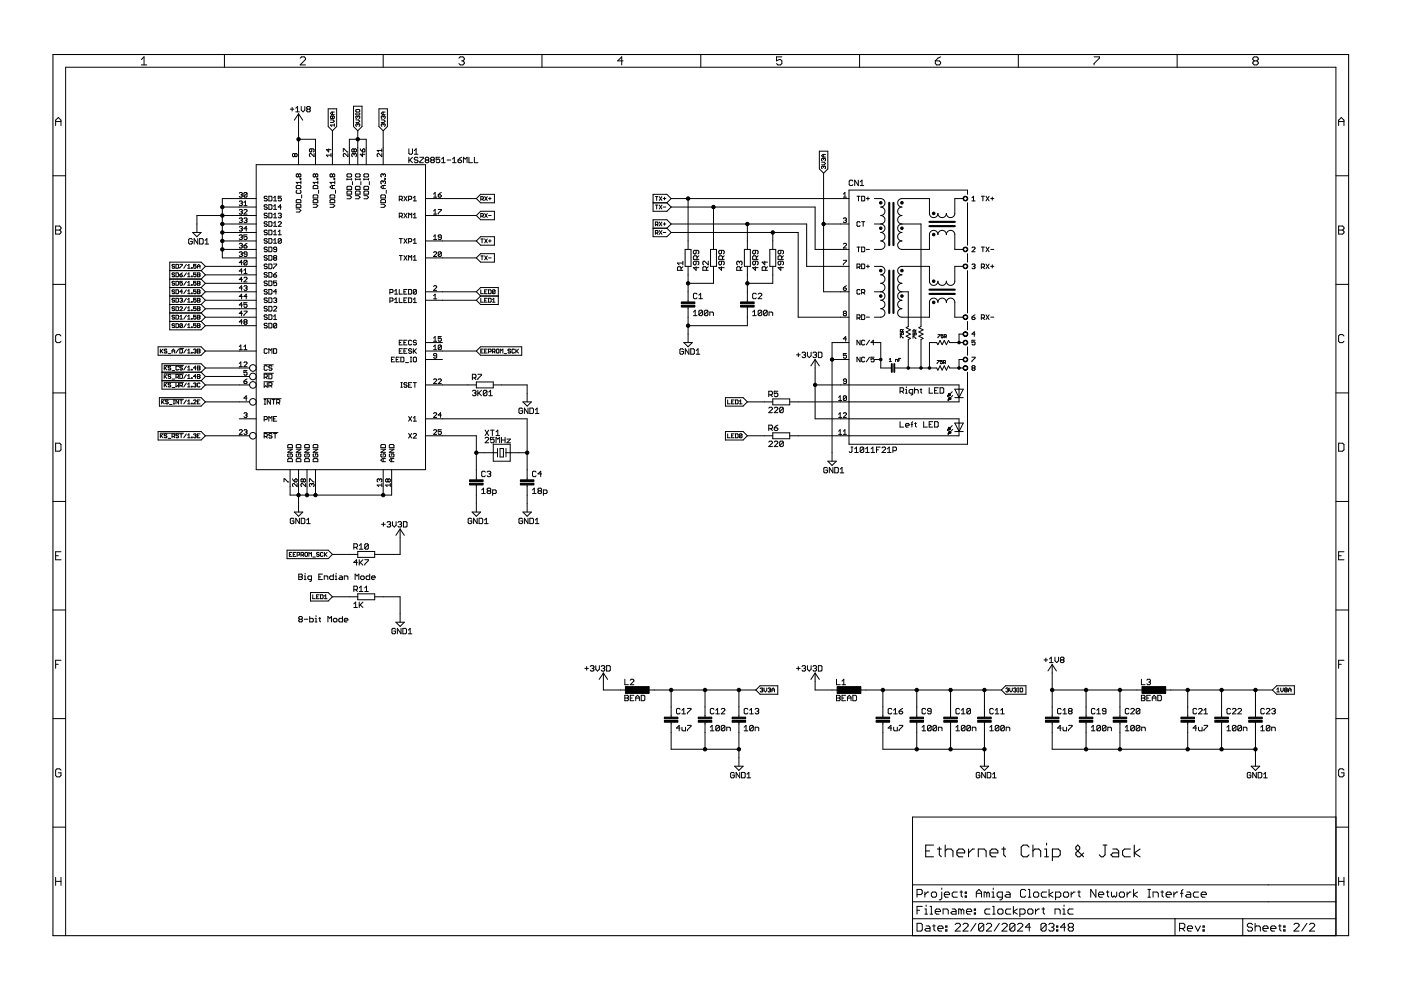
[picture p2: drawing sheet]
<svg xmlns="http://www.w3.org/2000/svg" width="420mm" height="297mm" viewBox="0 0 420 297" stroke-linecap="round" stroke-linejoin="round" font-family="sans-serif">
<g fill="none" stroke="#000" stroke-width=".3">
<path d="M42.4 17.8l.8-.8v2.5M42.4 19.5h1.6M67.3 16.3v3.9M90 17.4l.4-.4h.8l.4 .4v.4l-1.6 1.7h1.6M114.9 16.3v3.9M137.6 17.4l.4-.4h.8l.4 .4v.4l-.4 .4M138.4 18.2h.4M138.8 18.2l.4 .4v.4l-.4 .5h-.8l-.4-.5M162.5 16.3v3.9M186.9 18.2h-1.6l1.2-1.2v2.5M210.2 16.3v3.9M234.5 17h-1.6v1.2l1.2-.4 .4 .4v.8l-.4 .5h-.8l-.4-.5"/>
<path d="M257.8 16.3v3.9M280.5 18.2h1.2l.4 .4v.4l-.4 .5h-.8l-.4-.5zM282.1 17l-.8 .4-.8 .8M305.4 16.3v3.9M328.1 17h1.6v.4l-1.6 1.6v.5M353 16.3v3.9M376.1 18.2l-.4-.4v-.4l.4-.4h.8l.4 .4v.4l-.4 .4M376.1 18.2l-.4 .4v.4l.4 .5h.8l.4-.5v-.4l-.4-.4M376.1 18.2h.8M16.7 37.6v-1.6l.8-.8 .8 .8v1.6M16.7 36.4h1.6M87.1 32.7h1"/>
<path d="M87.6 32.2v1.1M88.7 32.4l.5-.5v1.6M88.7 33.5h1.1M89.5 34.1l1.3 1.9M89.5 34.1v15.3M89.5 34.1l-1.2 1.9M90.3 31.9v1.1l.6 .5 .5-.5v-1.1M92.2 32.7h.6M92.2 32.7l-.2 .3 .2 .5h.6l.2-.2-.2-.6M92.2 32.7l-.2-.3 .2-.5h.6l.2 .3-.2 .5M98.4 32.6h2.6v5.3l-1.3 1.3-1.3-1.3zM99.1 35.9h.8l.4 .4-.4 .4h-.8"/>
<path d="M99.7 34.9l-.2-.1-.4 .1 .2 .6 .4-.2M99.7 34.9l.2-.1 .4 .1-.2 .6-.4-.2M99.7 33.6v.8M99.7 34.9v.4M99.7 39.2v10.2M100.3 37.5h-1.2l.4 .4M100.3 37.1v.8M100.3 33.6h-.8l-.4 .4 .4 .4h.8M106 31.8h2.6v6.1l-1.3 1.3-1.3-1.3zM106.7 34v.4M106.7 35.9h.8l.4 .4-.4 .4h-.8M106.7 34.2h1.2"/>
<path d="M106.9 32.8h.8l.2 .6-.2 .2h-.8l-.2-.2zM107.3 34.9l-.2-.1-.4 .1 .2 .6M107.3 37.3l-.2-.2-.4 .2 .2 .6M107.3 34.9l.2-.1 .4 .1-.2 .6M107.3 37.3l.2-.2 .4 .2-.2 .6M107.3 34.9v.3M107.3 37.3v.2M107.3 39.2v10.2M107.9 34v.4M113.6 32.6h2.6v5.3l-1.3 1.3-1.3-1.3zM114.3 35.9h.8l.4 .4-.4 .4h-.8M114.9 34.9l-.2-.1-.4 .1 .2 .6"/>
<path d="M114.9 34.9l.2-.1 .4 .1-.2 .6M114.9 33.6v.8M114.9 34.9v.3M114.9 37.3v.2M114.9 39.2v10.2M114.9 37.3l-.2-.2-.4 .2 .2 .6M114.9 37.3l.2-.2 .4 .2-.2 .6M115.5 33.6h-.8l-.4 .4 .4 .4h.8M401.4 36.4h1.7M401.4 37.6v-1.6l.9-.8 .8 .8v1.6M15.9 52.7h3.8M71.8 57.9l.7-.2 .2 .2-.2 .5"/>
<path d="M72.2 58.4h.3M72.5 58.4l.2 .2-.2 .5-.7-.2M74.1 57.9v1l-.2 .2-.7-.2M74.1 57.9l-.2-.2-.7 .2v1M74.1 57.9l-.9 1M76.8 59.5h-10.1v17.8h10.1M76.8 49.4h50.8v91.4h-50.8zM80.2 59.1l-.7-.3-.3 .5 .7 .2 .3 .5-.3 .2-.7-.2M80.6 58.8h.7l.3 .3v.9l-.3 .2h-.7zM82 59.3l.5-.5v1.4M84.4 58.8h-1v.7l.7-.2 .3 .7-.3 .2-.7-.2M88.4 46.2l.2-.2 .5 .2-.2 .8-.5-.3"/>
<path d="M88.4 46.2l-.2-.2-.5 .2 .2 .8 .5-.3M88.4 46.2v.5M89.1 55.6h.9l.2 .7-.2 .2h-.9l-.3-.2zM89.1 57l-.3 .3 .3 .7h.9l.2-.3-.2-.7M89.5 52.3l-.2-.2-.5 .2 .3 .7 .4-.2M89.5 52.3l.3-.2 .4 .2-.2 .7-.5-.2M89.5 52.3v.5M89.5 41.7h5.1v7.7M90 53.5h.2v.2h-.2zM90.2 54.2v.9M90.2 54.7h-1.4l.5 .4M90.5 58.4v1"/>
<path d="M93.5 44.6v.7l-.2 .3-.5-.3 .2-.7h1l.2 .3-.2 .7M94.1 55.6h1l.2 .2v.7h-1.4v-.7zM94.1 58.4h1l.2 .3v.7h-1.4v-.7zM94.1 59.8h1l.2 .2v.7h-1.4v-.7zM94.2 46v1l-.9-1-.5 .2 .2 .8M94.6 52.3l-.2-.2-.5 .2 .2 .7 .5-.2M94.6 52.3l.2-.2 .5 .2-.2 .7-.5-.2M94.6 52.3v.5M95.1 53.5h.2v.2h-.2zM95.3 54.7h-1.4l.5 .4M95.3 54.2v.9M95.5 57v1"/>
<path d="M98.6 44.6v1l-.7-.7h1.4M99.2 58.4h1l.2 .3v.7h-1.4v-.7zM99.3 46.5h-1.4l.4 .5M99.3 46v1M99.7 52.3l-.3-.2-.4 .2 .2 .7 .5-.2M99.7 52.3l.2-.2 .5 .2-.2 .7-.5-.2M99.7 52.3v.5M99.7 55.6v.9M100.2 53.5h.2v.2h-.2zM100.4 55.6h-1l-.4 .5 .4 .4h1M100.4 54.7h-1.4l.4 .4M100.4 54.2v.9"/>
<path d="M100.6 57v1M103 45.6v-1l1.4 1M104.1 58.7h.9l.5 .4-.5 .5h-.9M104.1 53.7h1.4M104.1 56.1l.2-.3h.9l.3 .3v.7h-1.4zM104.1 57.5l.2-.2h.9l.3 .2v.7h-1.4zM104.1 53.5v.5M104.3 52.1h.9l.3 .7-.3 .2h-.9l-.2-.2zM104.4 46v1l-1-1-.4 .2 .2 .8M104.8 49.4v-7.7h5v7.7M105.5 53.5v.5M105.7 54.4v1"/>
<path d="M106.2 44.9l.2-.3 .5 .3-.2 .7-.5-.3M106.2 46.2l.2-.2 .5 .2-.2 .8M106.2 44.9l-.2-.3-.5 .3 .2 .7 .5-.3M106.2 46.2l-.2-.2-.5 .2 .2 .8M106.2 44.9v.4M106.2 46.2v.3M106.6 52.3l.2-.2h1l.2 .7-.2 .2h-1zM106.6 53.7h1.4M106.6 58.7h.9l.5 .4-.5 .5h-.9M106.6 57.5l.2-.2h1l.2 .2v.7h-1.4zM106.6 56.1l.2-.3h1l.2 .3v.7h-1.4zM106.6 53.5v.5"/>
<path d="M108 53.5v.5M108 44.6l.7 1M108.2 54.4v1M108.7 46v1l-.7-.8h1.4M109 44.6l.4 .3-.2 .7h-.5v-.7zM109.1 53.7h1.4M109.1 58.7h1l.4 .4-.4 .5h-1M109.1 57.5l.3-.2h.9l.2 .2v.7h-1.4zM109.1 56.1l.3-.3h.9l.2 .3v.7h-1.4zM109.1 53.5v.5M109.4 52.1h.9l.2 .7-.2 .2h-.9l-.3-.2zM110.5 53.5v.5"/>
<path d="M110.8 54.4v1M114.4 58.4h1l.2 .3v.7h-1.4v-.7zM114.4 59.8h1l.2 .2v.7h-1.4v-.7zM114.5 46v1l-.9-1-.5 .2 .2 .8M114.5 44.6v1M114.5 45.1h-1.4l.5 .5M114.9 54.4l-.2-.2-.5 .2 .2 .7M114.9 52.3v.3M114.9 54.4v.3M114.9 55.6v.9M114.9 52.3l-.2-.2-.5 .2 .2 .7M114.9 52.3l.2-.2 .5 .2-.2 .7"/>
<path d="M114.9 54.4l.2-.2 .5 .2-.2 .7M115.4 53.5h.2v.2h-.2zM115.6 55.6h-.9l-.5 .5 .5 .4h.9M115.8 57v1M119.7 59.8h.7l.3-.7-.3-.3h-.7v1.4M120.2 59.8l.5 .4M121.1 58.8l1 1.4M122.1 58.8l-1 1.4M122.5 59.8h.7l.3-.7-.3-.3h-.7v1.4M122.6 44.6v1.4l.3 .2h.5l.3-.2v-1.4M122.6 47.1v1.7M122.9 48l.8 .8"/>
<path d="M123.7 47.1l-1.1 1.1M124 59.3l.4-.5v1.4M124.2 45.1l.6-.5v1.6M124.2 46.2h1.1M125.3 47.4l-.2-.3h-.6l-.3 .6 .3 .3h.6l.2 .5-.2 .3h-.6l-.3-.3M125.9 47.1h1.1v.3l-1.1 1.1v.3h1.1M127.6 59.5h15.3M127.8 48l-.3-.3 .3-.6h.5l.3 .3-.3 .6M127.8 48h.5M127.8 48l-.3 .2 .3 .6h.5l.3-.3-.3-.5M129.4 48l-.2-.3 .2-.6h.6l.3 .3-.3 .6M129.4 48h.6"/>
<path d="M129.4 48l-.2 .2 .2 .6h.6l.3-.3-.3-.5M130 59.1h1M130 58.2l.5-.5v1.4M131.4 58.4h.7l.3 .5-.7 .2zM131.9 47.1h-1.1v.9l.5-.3 .6 .3v.5l-.3 .3h-.5l-.3-.3M132.4 57.7l-1 .7M132.4 48.8h1.1M132.4 47.7l.6-.6v1.7M134.1 48h1.1M135.7 48.8h1.1M135.7 47.7l.5-.6v1.7M137.4 48h.8l.2 .5-.2 .3h-.6l-.2-.3z"/>
<path d="M138.4 47.1l-1 .9M139 48.8v-1.7l.5 .6 .6-.6v1.7M140.6 47.1v1.7h1.1M142.3 47.1v1.7h1M144.1 58.3h4.2v2.5h-4.2l-1.2-1.3zM144.2 59.7h.6l.2-.6-.8-.2v1.2M144.6 59.7l.4 .4M145.4 58.9l.7 1.2M146.1 58.9l-.7 1.2M146.5 59.5h.8M146.9 59.1v.8M196.6 58.9h.7"/>
<path d="M196.9 58.9v1.2M197.7 58.9l.8 1.2M198.5 58.9l-.8 1.2M198.9 59.5h.8M199.3 59.1v.8M201.3 59.5l-1.3-1.2h-4.1v5h4.1l1.3-1.2M201.3 59.5h53.3M201.3 59.5l-1.3 1.3M206.4 59.5v15.3M245.7 45.3h2.6v5.3l-1.3 1.3-1.3-1.3zM246.4 48.6h.8l.4 .4-.4 .4h-.8M247 47.6l-.2-.1-.4 .1 .2 .6"/>
<path d="M247 51.9v35.6h7.6M247 50l-.2-.2-.4 .2 .2 .6M247 50l.2-.2 .4 .2-.2 .6M247 46.3v.8M247 47.6v.3M247 50v.2M247 47.6l.2-.1 .4 .1-.2 .6M247.6 46.3h-.8l-.4 .4 .4 .4h.8M252.9 58.2l.5-.5v1.4M252.9 59.1h1M255.8 54.3l-.3-.3h-.5l-.3 .3v1.1l.3 .2h.5l.3-.2M257 58.8h.9"/>
<path d="M257.4 54v1.6l-1.1-1.6v1.6M257.5 58.8v1.4M258 55.6h1M258 54.5l.5-.5v1.6M258.4 58.8h.7l.2 .3v.9l-.2 .2h-.7zM259.8 59.5h1M260.3 59.1v.9M262.2 59.5h1.9a1.27 1.27 0 0 1 1.3 1.3 1.27 1.27 0 0 1-1.3 1.3 1.27 1.27 0 0 1 1.3 1.2 1.27 1.27 0 0 1-1.3 1.3 1.27 1.27 0 0 1 1.3 1.3 1.27 1.27 0 0 1-1.3 1.2M288.9 59.5h-2.6v4.5a1.26 1.26 0 0 1-1.2 1.2 1.26 1.26 0 0 1-1.3-1.2 1.27 1.27 0 0 1-1.2 1.2 1.27 1.27 0 0 1-1.3-1.2 1.27 1.27 0 0 1-1.3 1.2 1.27 1.27 0 0 1-1.3-1.2v-4.5h-8.2a1.27 1.27 0 0 0-1.3 1.3 1.27 1.27 0 0 0 1.3 1.3 1.27 1.27 0 0 0-1.3 1.2 1.27 1.27 0 0 0 1.3 1.3 1.27 1.27 0 0 0-1.3 1.3 1.27 1.27 0 0 0 1.3 1.2M290.2 58.3v-1.3h-35.6v76.2h35.6v-21.6M291.5 59.3l.5-.5v1.4M294.3 58.8h.9"/>
<path d="M294.8 58.8v1.4M295.7 58.8l.9 1.4M296.6 58.8l-.9 1.4M297.1 59.5h.9M297.6 59.1v.9M400.6 52.7h3.9M16.7 69h1.2M16.7 67.8h1.2l.4 .4v.4l-.4 .4 .4 .4v.4l-.4 .4h-1.2zM52.4 79.4l-.6-.2-.2 .4 .6 .2 .2 .4-.2 .2-.6-.2M52.8 79.2l.8 .2v.8l-.2 .2h-.6zM53.9 79.2h.8l-.8 1.2M55.9 79.2l-.8 1.2"/>
<path d="M56.3 79.6l.4-.4v1.2M57.7 71.8l-.3-.3h-.5l-.3 .3v1.1l.3 .3h.5l.3-.3v-.6h-.6M57.8 69.7h2.5l-1.2 1.3zM58.8 79.2h-.8v.6l.4-.2 .4 .2-.2 .6-.6-.2M59.2 79.8h.8M59.3 71.5v1.7l-1.1-1.7v1.7M59.9 71.5h.8l.2 .3v1.1l-.2 .3h-.8zM61.5 73.2h1.1M61.5 72.1l.5-.6v1.7M61.6 79.8l-1.3-1.2h-9.4v20.3h9.4l1.3-1.3M61.6 79.8h15.2M61.6 79.8l-1.3 1.3"/>
<path d="M66.7 74.8h10.1M66.7 62.1h10.1M66.7 67.1h10.1M66.7 69.7h10.1M66.7 72.2h10.1M71.8 60.5l.7-.3 .2 .3-.2 .4M71.8 68.1l.7-.2 .2 .2-.2 .5M71.8 65.6l.7-.3 .2 .3-.2 .4M71.8 73.2l.7-.3 .2 .3-.2 .4M71.8 63l.7-.2 .2 .2-.2 .5M71.8 70.6l.7-.2 .2 .2-.2 .5M71.8 75.7l.7-.2 .2 .2-.2 .5"/>
<path d="M72.2 66h.3M72.2 60.9h.3M72.2 63.5h.3M72.2 68.6h.3M72.2 71.1h.3M72.2 73.6h.3M72.2 76.2h.3M72.5 73.6l.2 .3-.2 .4-.7-.2M72.5 63.5l.2 .2-.2 .5-.7-.3M72.5 66l.2 .3-.2 .4-.7-.2M72.5 60.9l.2 .3-.2 .4-.7-.2M72.5 68.6l.2 .2-.2 .5-.7-.3"/>
<path d="M72.5 71.1l.2 .2-.2 .5-.7-.2M72.5 76.2l.2 .2-.2 .5-.7-.3M72.7 78.7h-.9l.7-.7v1.4M73.2 73.6h.7l.2 .5-.7 .2zM73.2 60.7l.4-.5v1.4M73.2 65.6l.7-.3 .2 .3-.2 .4M73.2 63l.2-.2 .7 .2-.9 1.2h.9M73.2 61.6h.9M73.6 66h.3M73.9 66l.2 .3-.2 .4-.7-.2M74.1 78.3v.9l-.2 .2-.7-.2M74.1 78.3l-.7-.3-.2 .3v.9"/>
<path d="M74.1 70.4h-.9v.7l.4-.2 .5 .2-.2 .7-.7-.2M74.1 76.2h-.7l-.2-.3 .2-.4 .7 .2v.9l-.2 .3-.7-.3M74.1 68.6h-.9l.7-.7v1.4M74.1 72.9l-.9 .7M74.1 78.3l-.9 .9M76.8 64.6h-17.7v5.1M80.2 76.8l-.7-.2-.3 .5 .7 .2 .3 .5-.3 .2-.7-.2M80.2 64.1l-.7-.2-.3 .5 .7 .2 .3 .5-.3 .2-.7-.2M80.2 61.6l-.7-.2-.3 .4 .7 .3 .3 .4-.3 .3-.7-.3M80.2 71.8l-.7-.3-.3 .5 .7 .2 .3 .5-.3 .2-.7-.2M80.2 79.4l-.7-.3-.3 .5 .7 .2 .3 .5-.3 .2-.7-.2M80.2 69.2l-.7-.2-.3 .4 .7 .3 .3 .4-.3 .3-.7-.3"/>
<path d="M80.2 66.7l-.7-.3-.3 .5 .7 .2 .3 .5-.3 .2-.7-.2M80.2 74.3l-.7-.2-.3 .4 .7 .3 .3 .4-.3 .3-.7-.3M80.6 71.5h.7l.3 .3v.9l-.3 .2h-.7zM80.6 66.4h.7l.3 .3v.9l-.3 .2h-.7zM80.6 63.9h.7l.3 .2v1l-.3 .2h-.7zM80.6 74.1h.7l.3 .2v.9l-.3 .3h-.7zM80.6 79.1h.7l.3 .3v.9l-.3 .2h-.7zM80.6 61.4h.7l.3 .2v.9l-.3 .3h-.7zM80.6 69h.7l.3 .2v.9l-.3 .3h-.7zM80.6 76.6h.7l.3 .2v1l-.3 .2h-.7zM82 60.2h1M82 67.8h1"/>
<path d="M82 65.3h1M82 72.9h1M82 79.1h1l-1 1.4M82 61.8l.5-.4v1.4M82 64.4l.5-.5v1.4M82 66.9l.5-.5v1.4M82 69.4l.5-.4v1.4M82 72l.5-.5v1.4M82 62.8h1M82 70.4h1M82.3 77.3l-.3-.2 .3-.5 .7 .2-.3 .5M82.3 77.3l-.3 .2 .3 .5 .7-.2-.3-.5"/>
<path d="M82.3 77.3h.4M83 74.8h-.7l-.3-.3 .3-.4 .7 .2v.9l-.3 .3-.7-.3M83.4 66.7l.3-.3 .7 .3-1 1.1h1M83.4 64.1l.7-.2 .3 .2-.3 .5M83.4 70.4h1M83.4 69.4l.5-.4v1.4M83.9 64.6h.2M84.1 64.6l.3 .2-.3 .5-.7-.2M84.4 71.8l-.7-.3-.3 .3v.9M84.4 71.8v.9l-.3 .2-.7-.2M84.4 62.1h-1l.7-.7v1.4M84.4 71.8l-1 .9"/>
<path d="M88.8 60l.3-.2h.9l.2 .2v.7h-1.4zM88.8 62.6h1l.4 .5-.4 .5h-1M88.8 61.4l.3-.2h.9l.2 .2v.7h-1.4zM93.9 61.2h.9l.5 .5-.5 .4h-.9M99 60l.2-.2h1l.2 .2v.7h-1.4zM99 61.2h.9l.5 .5-.5 .4h-.9M114.2 61.2h.9l.5 .5-.5 .4h-.9M119.7 71.5h1M119.7 64.8h.7l.3-.7-.3-.2h-.7v1.4M119.7 76.6h1M120.2 64.8l.5 .5M120.2 71.5v1.4"/>
<path d="M120.2 76.6v1.4M121.1 63.9l1 1.4M121.1 71.5l1 1.4M121.1 76.6l1 1.4M122.1 63.9l-1 1.4M122.1 71.5l-1 1.4M122.1 76.6l-1 1.4M122.5 72.5h.7l.3-.7-.3-.3h-.7v1.4M122.5 65.3v-1.4l.5 .5 .5-.5v1.4M122.5 78v-1.4l.5 .5 .5-.5v1.4M124 60.2h.9M124 65.3h.9"/>
<path d="M124 72.9h.9M124 78h.9M124 64.4l.4-.5v1.4M124 72l.4-.5v1.4M124 77.1l.4-.5v1.4M127.6 64.6h15.3M127.6 72.2h15.3M127.6 77.3h15.3M130 64.2h1M130 71.8h1M130 75.7l.3-.2 .7 .2-1 1.2h1M130 63.2l.5-.4v1.4"/>
<path d="M130 70.9l.5-.5v1.4M131.4 62.8h1l-1 1.4M132.4 71.1h-.7l-.3-.2 .3-.5 .7 .2v1l-.3 .2-.7-.2M132.4 75.7l-.7-.2-.3 .2v.9M132.4 75.7v.9l-.3 .3-.7-.3M132.4 75.7l-1 .9M142.9 64.6l1.2-1.3h4.2v2.6h-4.2zM144.1 76h4.2v2.6h-4.2l-1.2-1.3zM144.1 71h4.2v2.5h-4.2l-1.2-1.3zM144.2 76.7h.8M144.2 64.8h.6l.2-.6-.8-.2v1.2M144.2 71.6h.8"/>
<path d="M144.6 71.6v1.2M144.6 76.7v1.2M144.6 64.8l.4 .4M145.4 71.6l.7 1.2M145.4 76.7l.7 1.2M145.4 64l.7 1.2M146.1 71.6l-.7 1.2M146.1 76.7l-.7 1.2M146.1 64l-.7 1.2M146.5 64.6h.8M146.5 72.2h.8M146.5 77.3h.8"/>
<path d="M146.9 71.8v.8M195.9 60.8h4.1M195.9 68.4h4.1M196.6 61.5h.7M196.6 67.3l.7-.2-.2-.6h-.5v1.2M196.6 69.9l.7-.2-.2-.6h-.5v1.2M196.9 61.5v1.1M196.9 67.3l.4 .4M196.9 69.9l.4 .4M197.7 61.5l.8 1.1M197.7 66.5l.8 1.2M197.7 69.1l.8 1.2"/>
<path d="M198.5 61.5l-.8 1.1M198.5 66.5l-.8 1.2M198.5 69.1l-.8 1.2M198.9 62.1h.8M198.9 67.1h.8M198.9 69.7h.8M199.3 66.7v.8M200 60.8l1.3 1.3M200 68.4l1.3 1.3M201.3 69.7h38.1v25.4h15.2M201.3 62.1h43.2v12.7h10.1M201.3 67.1h40.6v12.7h12.7"/>
<path d="M201.3 67.1l-1.3-1.2h-4.1v5.1h4.1l1.3-1.3M201.3 67.1l-1.3 1.3M204.8 79.9l-.6 .6M204.8 78.8h-1.6l.5 .6M204.8 78.3v1.1M205.5 74.8h1.7v5h-1.7zM206.4 79.8v10.7M208.8 79.9v1.1l-.9-.8h1.7M208.8 75v.8l-.3 .3-.6-.3v-.5l.3-.3h1.1l.3 .3v.5l-.3 .3M208.8 78.3v.8l-.3 .3-.6-.3v-.5l.3-.3h1.1l.3 .3v.5l-.3 .3M209 77.7v-.8l-.2-.2h-.6l-.3 .2v.8h1.7M209.6 76.7l-.6 .5"/>
<path d="M212.4 78.3v1.1l-1.1-1.1-.5 .3v.5l.2 .3M212.4 79.9l-.5 .6M213.1 74.8h1.8v5h-1.8zM214 62.1v12.7M214 79.8v5.1h-7.6M216.4 79.9v1.1l-.8-.8h1.6M216.4 78.3v.8l-.3 .3-.5-.3v-.5l.2-.3h1.1l.3 .3v.5l-.3 .3M216.4 75v.8l-.3 .3-.5-.3v-.5l.2-.3h1.1l.3 .3v.5l-.3 .3M216.7 77.7v-.8l-.3-.2h-.6l-.2 .2v.8h1.6M217.2 76.7l-.5 .5M221.7 78.6l-.2-.3-.6 .3v.5l.3 .3M221.7 78.6l.3-.3 .5 .3v.5l-.2 .3"/>
<path d="M221.7 78.6v.2M222.5 79.9l-.5 .6M223.2 74.8h1.8v5h-1.8zM224.1 67.1v7.7M224.1 79.8v10.7M226.5 75v.8l-.2 .3-.6-.3v-.5l.3-.3h1.1l.3 .3v.5l-.3 .3M226.5 79.9v1.1l-.8-.8h1.7M226.5 78.3v.8l-.2 .3-.6-.3v-.5l.3-.3h1.1l.3 .3v.5l-.3 .3M226.8 77.7v-.8l-.3-.2h-.5l-.3 .2v.8h1.7M227.4 76.7l-.6 .5M229.4 78.3v1.1l-.8-.8h1.6M230.2 79.9l-.6 .6"/>
<path d="M230.9 74.8h1.7v5h-1.7zM231.8 69.7v5.1M231.8 79.8v5.1h-7.7M234.2 79.9v1.1l-.9-.8h1.7M234.2 78.3v.8l-.3 .3-.6-.3v-.5l.3-.3h1.1l.3 .3v.5l-.3 .3M234.2 75v.8l-.3 .3-.6-.3v-.5l.3-.3h1.1l.3 .3v.5l-.3 .3M234.4 77.7v-.8l-.2-.2h-.6l-.3 .2v.8h1.7M235 76.7l-.6 .5M247 67.1h7.6M252.9 78h1l-1 1.4M252.9 65.6l.7-.3 .3 .3-.3 .4M252.9 73.2l.3-.3 .7 .3-1 1.1h1"/>
<path d="M253.4 66h.2M253.6 66l.3 .3-.3 .4-.7-.2M257 74.1h.9M257.5 74.1v1.4M257.9 66.7l-.2-.3-.7 .3v.9l.2 .2 .7-.2M258.4 74.1h.7l.2 .2v.9l-.2 .3h-.7zM258.4 79.1h.7l.2 .3v.9l-.2 .2h-.7zM258.4 66.4h.9M258.9 66.4v1.4M259.8 74.8h1M259.8 79.8h1M260.3 79.4v.9"/>
<path d="M262.2 79.8h1.9a1.27 1.27 0 0 1 1.3 1.3 1.27 1.27 0 0 1-1.3 1.3 1.27 1.27 0 0 1 1.3 1.3 1.27 1.27 0 0 1-1.3 1.2 1.27 1.27 0 0 1 1.3 1.3 1.27 1.27 0 0 1-1.3 1.3M262.2 67.1h1.9M264.1 67.1a1.27 1.27 0 0 1 1.3 1.3 1.27 1.27 0 0 1-1.3 1.3 1.27 1.27 0 0 1 1.3 1.3 1.27 1.27 0 0 1-1.3 1.2 1.27 1.27 0 0 1 1.3 1.3 1.27 1.27 0 0 1-1.3 1.3h-1.9M270.5 67.1a1.27 1.27 0 0 0-1.3 1.3 1.27 1.27 0 0 0 1.3 1.3 1.27 1.27 0 0 0-1.3 1.3 1.27 1.27 0 0 0 1.3 1.2 1.27 1.27 0 0 0-1.3 1.3 1.27 1.27 0 0 0 1.3 1.3h8.2v-4.5a1.27 1.27 0 0 1 1.3-1.3 1.27 1.27 0 0 1 1.3 1.3 1.27 1.27 0 0 1 1.3-1.3 1.27 1.27 0 0 1 1.2 1.3 1.26 1.26 0 0 1 1.3-1.3 1.26 1.26 0 0 1 1.2 1.3v4.5h2.6M270.5 67.1h5.7v30.8l-.6 .3 1.2 .7-1.2 .6 1.2 .6-1.2 .7 1.2 .6-.6 .4v8.5M288.9 79.8h-2.6v4.5a1.26 1.26 0 0 1-1.2 1.2 1.26 1.26 0 0 1-1.3-1.2 1.27 1.27 0 0 1-1.2 1.2 1.27 1.27 0 0 1-1.3-1.2 1.27 1.27 0 0 1-1.3 1.2 1.27 1.27 0 0 1-1.3-1.2v-4.5h-8.2a1.27 1.27 0 0 0-1.3 1.3 1.27 1.27 0 0 0 1.3 1.3 1.27 1.27 0 0 0-1.3 1.3 1.27 1.27 0 0 0 1.3 1.2 1.27 1.27 0 0 0-1.3 1.3 1.27 1.27 0 0 0 1.3 1.3M290.2 60.8v12.7M290.2 76v2.6M291.5 60.2h.9M291.5 74.3l.2-.2 .7 .2-.9 1.2h.9M291.5 79.4l.7-.3 .2 .3-.2 .4M292 79.8h.2"/>
<path d="M292.2 79.8l.2 .3-.2 .4-.7-.2M294.3 74.1h.9M294.8 74.1v1.4M295.7 74.1l.9 1.4M295.7 79.1l.9 1.4M296.6 74.1l-.9 1.4M296.6 79.1l-.9 1.4M297.1 74.8h.9M297.1 79.8h.9M297.6 79.4v.9M401.4 69h1.3M401.4 67.8h1.3l.4 .4v.4l-.4 .4 .4 .4v.4l-.4 .4h-1.3z"/>
<path d="M15.9 85.2h3.8M50.9 88.7h9.4M50.9 91.3h9.4M50.9 96.4h9.4M50.9 93.8h9.4M50.9 86.2h9.4M50.9 83.7h9.4M50.9 81.1h9.4M52.4 82l-.6-.2-.2 .4 .6 .2 .2 .4-.2 .2-.6-.2M52.4 94.7l-.6-.2-.2 .4 .6 .2 .2 .4-.2 .2-.6-.2M52.4 84.5l-.6-.2-.2 .4 .6 .2 .2 .4-.2 .2-.6-.2M52.4 87.1l-.6-.2-.2 .3 .6 .3 .2 .3-.2 .2-.6-.2"/>
<path d="M52.4 97.2l-.6-.2-.2 .4 .6 .2 .2 .4-.2 .2-.6-.2M52.4 89.6l-.6-.2-.2 .4 .6 .2 .2 .4-.2 .2-.6-.2M52.4 92.1l-.6-.2-.2 .4 .6 .2 .2 .4-.2 .2-.6-.2M52.8 86.9l.8 .2v.7l-.2 .2h-.6zM52.8 89.4l.8 .2v.8l-.2 .2h-.6zM52.8 91.9l.8 .2v.8l-.2 .2h-.6zM52.8 94.5l.8 .2v.8l-.2 .2h-.6zM52.8 97l.8 .2v.8l-.2 .2h-.6zM52.8 84.3l.8 .2v.8l-.2 .2h-.6zM52.8 81.8l.8 .2v.8l-.2 .2h-.6zM53.9 82.4h.6l.2 .4-.6 .2zM53.9 89.6l.6-.2 .2 .2-.2 .4"/>
<path d="M53.9 92.1l.2-.2 .6 .2-.8 1h.8M53.9 95.7h.8M53.9 94.9l.4-.4v1.2M54.3 90h.2M54.5 90l.2 .2-.2 .4-.6-.2M54.7 87.5h-.8l.6-.6v1.1M54.7 84.3h-.8v.6l.4-.2 .4 .2-.2 .6-.6-.2M54.7 97.2l-.2-.2-.6 .2v.8M54.7 97.2v.8l-.2 .2-.6-.2M54.7 97.2l-.8 .8M54.7 81.8l-.8 .6M55.9 97l-.8 1.2"/>
<path d="M55.9 94.5l-.8 1.2M55.9 91.9l-.8 1.2M55.9 89.4l-.8 1.2M55.9 86.9l-.8 1.1M55.9 84.3l-.8 1.2M55.9 81.8l-.8 1.2M56.3 82.2l.4-.4v1.2M56.3 84.7l.4-.4v1.2M56.3 87.2l.4-.3v1.1M56.3 89.8l.4-.4v1.2M56.3 92.3l.4-.4v1.2M56.3 97.4l.4-.4v1.2"/>
<path d="M56.3 94.9l.4-.4v1.2M56.3 90.6h.8M56.3 98.2h.8M56.3 95.7h.8M56.3 93.1h.8M56.3 88h.8M56.3 85.5h.8M56.3 83h.8M56.3 80.4h.8M57.4 80.2l.2 .2zM57.4 82.8l.2 .2zM57.4 85.3l.2 .2z"/>
<path d="M57.4 87.8l.2 .2zM57.4 90.4l.2 .2zM57.4 92.9l.2 .2zM57.4 95.5l.2 .2zM57.4 98l.2 .2zM58.8 81.8h-.8v.6l.4-.2 .4 .2-.2 .6-.6-.2M58.8 84.3h-.8v.6l.4-.2 .4 .2-.2 .6-.6-.2M58.8 86.9h-.8v.6l.4-.3 .4 .3-.2 .5-.6-.2M58.8 89.4h-.8v.6l.4-.2 .4 .2-.2 .6-.6-.2M58.8 91.9h-.8v.6l.4-.2 .4 .2-.2 .6-.6-.2M58.8 94.5h-.8v.6l.4-.2 .4 .2-.2 .6-.6-.2M58.8 97h-.8v.6l.4-.2 .4 .2-.2 .6-.6-.2"/>
<path d="M59.2 81.8l.8 .2-.2 .4 .2 .4-.2 .2h-.6zM59.2 97l.8 .2-.2 .4 .2 .4-.2 .2h-.6zM59.2 95.1h.6M59.2 84.3l.8 .2-.2 .4 .2 .4-.2 .2h-.6zM59.2 86.9l.8 .2-.2 .4 .2 .3-.2 .2h-.6zM59.2 89.4l.8 .2-.2 .4 .2 .4-.2 .2h-.6zM59.2 91.9l.8 .2-.2 .4 .2 .4-.2 .2h-.6zM59.2 82.4h.6M59.2 84.9h.6M59.2 87.5h.6M59.2 90h.6M59.2 92.5h.6"/>
<path d="M59.2 97.6h.6M59.2 94.5l.8 .2-.2 .4 .2 .4-.2 .2h-.6zM59.2 80.4v-.8l.4-.4 .4 .4v.8M60.3 81.1l1.3 1.3M60.3 96.4l1.3 1.2M60.3 93.8l1.3 1.3M60.3 91.3l1.3 1.2M60.3 88.7l1.3 1.3M60.3 86.2l1.3 1.3M60.3 83.7l1.3 1.2M61.6 95.1h15.2M61.6 82.4h15.2"/>
<path d="M61.6 92.5l-1.3 1.3M61.6 84.9h15.2M61.6 87.5h15.2M61.6 90h15.2M61.6 92.5h15.2M61.6 97.6h15.2M61.6 84.9l-1.3 1.3M61.6 90l-1.3 1.3M61.6 82.4l-1.3 1.3M61.6 95.1l-1.3 1.3M61.6 87.5l-1.3 1.2M72.7 86.3h-.9l.7-.7v1.4"/>
<path d="M72.7 94h-.9l.7-.7v1.4M72.7 81.3h-.9l.7-.7v1.4M72.7 83.8h-.9l.7-.7v1.4M72.7 88.9h-.9l.7-.7v1.4M72.7 91.4h-.9l.7-.7v1.4M72.7 96.5h-.9l.7-.7v1.4M73.2 93.3h.9l-.9 1.4M73.2 83.3l.2-.2 .7 .2-.9 1.2h.9M73.2 85.9l.7-.3 .2 .3-.2 .4M73.2 81l.4-.4v1.4M73.2 82h.9M73.4 96.5l-.2-.2 .2-.5 .7 .2-.2 .5"/>
<path d="M73.4 96.5l-.2 .2 .2 .5 .7-.2-.2-.5M73.4 96.5h.5M73.6 86.3h.3M73.9 86.3l.2 .3-.2 .4-.7-.2M74.1 90.7h-.9v.7l.4-.2 .5 .2-.2 .7-.7-.2M74.1 88.9h-.9l.7-.7v1.4M80.2 97.1l-.3-.2-.7 .2 .3 .5 .7 .2-.3 .5-.7-.2M80.2 87l-.7-.2-.3 .4 .7 .3 .3 .4-.3 .3-.7-.3M80.2 94.6l-.3-.2-.7 .2 .3 .5h.4l.3 .2-.3 .5-.7-.3M80.2 92.1l-.3-.3-.7 .3 .3 .4 .7 .3-.3 .4-.7-.2M80.2 81.9l-.7-.2-.3 .4 .7 .3 .3 .4-.3 .3-.7-.3M80.2 84.5l-.7-.3-.3 .5 .7 .2 .3 .5-.3 .2-.7-.2"/>
<path d="M80.2 89.5l-.7-.2-.3 .5 .7 .2 .3 .5-.3 .2-.7-.2M80.6 94.4h.7l.3 .2v.9l-.3 .3h-.7zM80.6 86.8h.7l.3 .2v.9l-.3 .3h-.7zM80.6 91.8h.7l.3 .3v.9l-.3 .2h-.7zM80.6 81.7h.7l.3 .2v.9l-.3 .3h-.7zM80.6 84.2h.7l.3 .3v.9l-.3 .2h-.7zM80.6 89.3h.7l.3 .2v1l-.3 .2h-.7zM80.6 96.9h.7l.3 .2v1l-.3 .2h-.7zM82 95.8h1M82 92.1l.3-.3 .7 .3v.2l-1 .9h1M82 94.8l.5-.4v1.4M82 82.4h.7l.3 .4-.7 .3z"/>
<path d="M82 89.5l.7-.2 .3 .2-.3 .5M82.5 90h.2M82.7 90l.3 .2-.3 .5-.7-.2M83 97.1l-.3-.2-.7 .2v1M83 97.1l-1 1M83 84.2h-1v.7l.5-.2 .5 .2-.3 .7-.7-.2M83 97.1v1l-.3 .2-.7-.2M83 81.7l-1 .7M83 87.5h-1l.7-.7v1.4M116.9 87.7h.7l.3-.2-.3-.7h-.7v1.4M116.9 90.2h.7l.3-.2-.3-.7h-.7v1.4M118.3 88.2h1"/>
<path d="M118.3 90.7h1M118.3 87.2l.5-.4v1.4M118.3 89.8l.5-.5v1.4M119.7 86.8v1.4h1M119.7 89.3v1.4h1M121.1 87.5h.5M121.1 90h.5M122.1 86.8h-1v1.4h1M122.1 89.3h-1v1.4h1M122.5 86.8h.7l.3 .2v.9l-.3 .3h-.7zM122.5 89.3h.7l.3 .2v1l-.3 .2h-.7zM124 90.7h.9"/>
<path d="M124 89.8l.4-.5v1.4M124.9 87l-.7-.2-.2 .2v.9M124.9 87v.9l-.2 .3-.7-.3M124.9 87l-.9 .9M127.6 87.5h15.3M127.6 90h15.3M130 85.9l.3-.3 .7 .3-1 1.1h1M130 88.6l.5-.4v1.4M130 89.6h1M142.9 87.5l1.2-1.3h5.3v5.1h-5.3l-1.2-1.3M142.9 87.5l1.2 1.2M144.1 88.7l-1.2 1.3"/>
<path d="M144.1 88.7h5.3M144.2 86.9v1.1h.8M144.2 89.4v1.2h.8M145.4 87.5h.3M145.4 90h.3M146.1 89.4h-.7v1.2h.7M146.1 86.9h-.7v1.1h.7M146.5 86.9l.8 .2v.7l-.2 .2h-.6zM146.5 89.4l.8 .2v.8l-.2 .2h-.6zM147.7 90.6h.8M147.7 89.8l.4-.4v1.2M148.5 87.1l-.2-.2-.6 .2v.7"/>
<path d="M148.5 87.1v.7l-.2 .2-.6-.2M148.5 87.1l-.8 .7M204.2 81v-.8l-.2-.3h-.6l-.2 .3v.8h1.6M206.4 92v10.7M208 93.5l.5-.5v1.6M208 94.6h1M209 88.2l-.2-.3h-.6l-.2 .3v1.1l.2 .2h.6l.2-.2M209.6 89.5h1.1M209.6 88.5l.5-.6v1.6M210.7 93.3v1l-.3 .3h-.5l-.3-.3M210.7 93.3l-.3-.3h-.5l-.3 .3v1M210.7 93.3l-1.1 1"/>
<path d="M211.9 81v-.8l-.3-.3h-.6l-.2 .3v.8h1.6M212.3 93.3v1l-.3 .3h-.5l-.3-.3M212.3 93.3l-.3-.3h-.5l-.3 .3v1M212.3 93.3l-1.1 1M212.9 94.6v-1.1h.8l.3 .3v.8M222 81v-.8l-.3-.3h-.5l-.3 .3v.8h1.6M224.1 92v5.6h-17.7M225.7 94.6h1.1M225.7 93.5l.6-.5v1.6M226.8 88.2l-.3-.3h-.5l-.3 .3v1.1l.3 .2h.5l.3-.2M227.4 88.2l.2-.3h.6l.3 .3v.3l-1.1 1h1.1M228.5 93.3v1l-.3 .3h-.6l-.2-.3"/>
<path d="M228.5 93.3l-.3-.3h-.6l-.2 .3v1M228.5 93.3l-1.1 1M229.6 81v-.8l-.2-.3h-.6l-.2 .3v.8h1.6M230.1 93.3v1l-.3 .3h-.5l-.3-.3M230.1 93.3l-.3-.3h-.5l-.3 .3v1M230.1 93.3l-1.1 1M230.6 94.6v-1.1h.9l.2 .3v.8M252.9 86.3h.7l.3 .5-.7 .2zM253.2 94l-.3-.3 .3-.4 .7 .2-.3 .5M253.2 94l-.3 .2 .3 .5 .7-.3-.3-.4M253.2 94h.4M253.9 85.6l-1 .7"/>
<path d="M257 80.1h.7l.2-.7-.2-.3h-.7v1.4M257 95.3h.7l.2-.2-.2-.7h-.7v1.4M257.5 80.1l.4 .4M257.5 95.3l.4 .5M257.9 87l-.2-.2-.7 .2v.9l.2 .3 .7-.3M258.4 87.7h.7l.2-.7-.2-.2h-.7v1.4M258.4 94.4h.7l.2 .2v.9l-.2 .3h-.7zM258.9 87.7l.4 .5M259.8 95.1h1M262.2 87.5h1.9M264.1 87.5a1.27 1.27 0 0 1 1.3 1.2 1.27 1.27 0 0 1-1.3 1.3 1.27 1.27 0 0 1 1.3 1.3 1.27 1.27 0 0 1-1.3 1.2 1.27 1.27 0 0 1 1.3 1.3 1.27 1.27 0 0 1-1.3 1.3h-1.9M270 99.7v.6h.5l-.2-.3 .2-.3 .5 .1-.2 .5"/>
<path d="M270.5 87.5a1.27 1.27 0 0 0-1.3 1.2 1.27 1.27 0 0 0 1.3 1.3 1.27 1.27 0 0 0-1.3 1.3 1.27 1.27 0 0 0 1.3 1.2 1.27 1.27 0 0 0-1.3 1.3 1.27 1.27 0 0 0 1.3 1.3h8.2v-4.5a1.27 1.27 0 0 1 1.3-1.2 1.27 1.27 0 0 1 1.3 1.2 1.27 1.27 0 0 1 1.3-1.2 1.27 1.27 0 0 1 1.2 1.2 1.26 1.26 0 0 1 1.3-1.2 1.26 1.26 0 0 1 1.2 1.2v4.5h2.6M270.5 87.5h1.9v10.4l-.6 .3 1.2 .7-1.2 .6 1.2 .6-1.2 .7 1.2 .6-.6 .4v8.5M270.6 99.4l-.1-.6-.5 .1v.5h1M271 98.8l-.4 .3M273.8 99.8v.6h.5l-.2-.3 .2-.3 .5 .2-.2 .4M274.4 99.5l-.1-.6-.5 .1v.5h1M274.8 98.9l-.4 .3M290.2 81.1v12.7M290.2 96.4v2.5M291.5 95.1h.7l.2 .4-.7 .3zM292.4 94.4l-.9 .7M294.3 80.1h.7l.2-.7-.2-.3h-.7v1.4"/>
<path d="M294.3 95.3h.7l.2-.2-.2-.7h-.7v1.4M294.8 95.3l.4 .5M294.8 80.1l.4 .4M295.7 94.4l.9 1.4M296.6 94.4l-.9 1.4M297.1 95.1h.9M400.6 85.2h3.9M15.9 117.8h3.8M18.3 100.7l-.4-.4h-.8l-.4 .4v1.6l.4 .4h.8l.4-.4M47.4 103.9h12.9l1.3 1.3-1.3 1.3h-12.9zM47.8 119.2h12.5l1.3 1.3-1.3 1.2h-12.5zM48.1 104.6v1.2"/>
<path d="M48.3 105.2l.6 .6M48.4 119.7h6.7M48.5 119.9v1.2M48.6 111.6h11.7M48.6 114.1h11.7M48.9 104.6l-.8 .8M49.2 109.5h5.9M49.2 112.1h5.9M49.2 114.6h5.9M49.3 109.7v1.2M49.3 112.3v1.1M49.3 114.8v1.2"/>
<path d="M49.3 119.9l-.8 .7M49.5 110.3l.5 .6M49.5 112.8l.5 .6M49.5 115.4l.5 .6M50 112.3l-.7 .8M50 104.8l-.2-.2-.5 .2 .2 .4 .5 .2-.2 .4-.5-.2M50 109.7l-.7 .8M50 114.8l-.7 .8M50.4 106h.8M51.2 115l-.2-.2-.6 .2 .2 .4 .6 .2-.2 .4-.6-.2M51.2 112.5l-.2-.2-.6 .2 .2 .3 .6 .3-.2 .3-.6-.2M51.2 109.9l-.2-.2-.6 .2 .2 .4 .6 .2-.2 .4-.6-.2"/>
<path d="M51.6 113.6h.8M51.6 105.2h.8M51.6 105.8v-.8l.4-.4 .4 .4v.8M51.6 111.1h.8M51.6 116.2h.8M52 119.9h.4M52.2 119.9v1.2M52.8 113.1h.6l.2-.6-.8-.2v1.1M52.8 114.8v1.2l.4-.4 .4 .4v-1.2M53.2 113.1l.4 .3M53.6 109.9l-.2-.2-.6 .2v.8l.2 .2 .6-.2M53.6 119.9v1.2l-.8-1.2v1.2"/>
<path d="M53.6 104.6l-.8 1.2M53.9 104.4h1.2M53.9 115.6h.6l.2-.2-.2-.6h-.6v1.2M53.9 119.9h.8M53.9 104.6l.8 .2v.8l-.2 .2h-.6zM53.9 112.3l.8 .2v.7l-.2 .2h-.6zM54.3 119.9v1.2M54.3 115.6l.4 .4M54.7 109.9l-.2-.2-.6 .2 .2 .4 .6 .2-.2 .4-.6-.2M55.9 109.7l-.8 1.2M55.9 112.3l-.8 1.1M55.9 114.8l-.8 1.2"/>
<path d="M55.9 119.9l-.8 1.2M55.9 104.6l-.8 1.2M56.3 105.8h.8M56.3 105l.4-.4v1.2M56.3 110.1l.4-.4v1.2M56.3 112.6l.4-.3v1.1M56.3 115.2l.4-.4v1.2M56.3 110.9h.8M56.3 113.4h.8M56.3 116h.8M57.4 105.6l.2 .2zM57.4 110.7l.2 .2z"/>
<path d="M57.4 113.2l.2 .2zM57.4 115.8l.2 .2zM58 115l.6-.2 .2 .2-.2 .4M58 104.8l.6-.2 .2 .2-.2 .4M58.4 105.2h.2M58.4 115.4h.2M58.6 105.2l.2 .2-.2 .4-.6-.2M58.6 115.4l.2 .2-.2 .4-.6-.2M58.8 110.3h-.8l.6-.6v1.2M58.8 112.8h-.8l.6-.5v1.1M59.2 110.3h.6M59.2 109.7l.8 .2-.2 .4 .2 .4-.2 .2h-.6z"/>
<path d="M59.2 105.2h.6M59.2 104.6l.8 .2-.2 .4 .2 .4-.2 .2h-.6zM59.2 112.3l.8 .2-.2 .3 .2 .4-.2 .2h-.6zM59.2 112.8h.6M60 115l-.2-.2-.6 .2v.8l.2 .2 .6-.2M60 119.9h-.8v1.2h.8M60.3 111.6l1.3 1.2M60.3 114.1l1.3 1.3M61.6 112.8l-1.3 1.3M61.6 110.3h13.2M61.6 105.2h15.2M61.6 115.4h13.2"/>
<path d="M61.6 110.3l-1.3 1.3M61.6 110.3l-1.3-1.3h-11.7v7.6h11.7l1.3-1.2M61.6 112.8h13.2M71.8 103.9l.4-.5v1.4M71.8 109l.4-.5v1.4M71.8 104.8h.9M71.8 109.9h.9M73.2 114.3h.7l.2 .4-.7 .3zM73.2 103.9l.4-.5v1.4M73.2 108.7l.2-.2 .7 .2-.9 1.2h.9M73.2 104.8h.9M74.1 111h-.9v.7l.4-.2 .5 .2-.2 .7-.7-.2"/>
<path d="M74.1 119.3h-.9l.7-.7v1.5M74.1 113.6l-.9 .7M79.2 109.3h2.8M79.2 111.9h2.8M79.2 114.4h2.8M79.2 119.5h5.1M79.2 113.1h.7l.3-.7-.3-.3h-.7v1.4M79.2 114.7v1.4l.5-.5 .5 .5v-1.4M79.2 119.8h.5M79.5 119.8v1.4M79.7 113.1l.5 .4M80.2 104.8l-.3-.3-.7 .3v.9l.3 .2 .7-.2"/>
<path d="M80.2 109.8l-.3-.2-.7 .2v1l.3 .2 .7-.2M80.6 112.1h.7l.3 .3v.9l-.3 .2h-.7zM80.6 105.9v-1.4l.5 .5 .5-.5v1.4M80.6 115.6h.7l.3-.7-.3-.2h-.7v1.4M81.1 119.8v1.4l-.9-1.4v1.4M81.1 115.6l.5 .5M81.6 109.8l-.7-.2-.3 .5 .7 .2 .3 .5-.3 .2-.7-.2M81.6 119.8h.9M82 104.5h.7l.3 .3v.9l-.3 .2h-.7zM82 119.8v1.4M117.4 107.8h.5M118.3 107.1h-.9v1.4h.9"/>
<path d="M118.8 107.8h.5M119.7 102.7h.5M119.7 107.1h-.9v1.4h.9M119.7 105.2h.5M120.2 107.1h.7l.2 .2v.9l-.2 .3h-.7zM120.2 114.7h.5M120.2 116.1h.5M120.4 114.7v1.4M120.7 104.5h-1v1.4h1M120.7 102h-1v1.4h1M121.1 102.7h.5M121.1 105.2h.5"/>
<path d="M121.6 108.7h.9M122.1 104.5h-1v1.4h1M122.1 114.9l-.3-.2-.7 .2 .3 .5 .7 .2-.3 .5-.7-.3M122.1 102h-1v1.4h1M122.5 115.4h.5M123 107.1h.5M123 108.5h.5M123.3 107.1v1.4M123.5 104.8l-.7-.3-.3 .5 .7 .2 .3 .5-.3 .2-.7-.2M123.5 102.2l-.3-.2-.7 .2v.9l.3 .3 .7-.3M123.5 114.7h-1v1.4h1M124 107.3l.2-.2 .7 .2v.9l-.2 .3-.7-.3z"/>
<path d="M124 114.7h.9M124 104.5v1.4M124.2 105.2l.7 .7M124.4 114.7v1.4M124.9 102.2l-.7-.2-.2 .4 .7 .3 .2 .4-.2 .3-.7-.3M124.9 104.5l-.9 1M127.6 102.7h5.1M127.6 105.2h15.3M127.6 107.8h5.1M127.6 115.4h15.3M130 113.8l.3-.2 .7 .2-1 1.2h1M130 104.8h1"/>
<path d="M130 101.3l.5-.4v1.4M130 103.9l.5-.5v1.4M130 102.3h1M131 106.7h-.7l-.3-.3 .3-.4 .7 .2v.9l-.3 .3-.7-.3M131.4 113.8l.3-.2 .7 .2-1 1.2h1M132.4 103.7l-.7-.3-.3 .3v.9M132.4 103.7v.9l-.3 .2-.7-.2M132.4 100.9h-1v.7l.5-.3 .5 .3-.3 .7-.7-.3M132.4 103.7l-1 .9M141.7 117.3l.2-.3h.6l.2 .3-.2 .5M141.7 113.3h.8l.2-.3v-.5l-.2-.3h-.8v1.6M142.2 117.8h.3"/>
<path d="M142.2 113.3l.5 .5M142.5 117.8l.2 .3-.2 .5h-.6l-.2-.3M142.9 114.5h5v1.8h-5zM143.3 112.2h1.1v.3l-1.1 1v.3M143.3 117v1.6M143.6 117.8l.8 .8M144.1 103.9h12.4v2.6h-12.4l-1.2-1.3zM144.2 105.2h.4M144.4 117l-1.1 1.1M145 104.6h-.8v1.2h.8M145.4 105.2h.3M146 117.3l-.2-.3h-.6l-.3 .3v1"/>
<path d="M146 117.3v1l-.2 .3h-.6l-.3-.3M146 117.3l-1.1 1M146.1 104.6h-.7v1.2h.7M146.5 105.4h.6l.2-.6-.8-.2v1.2M146.6 118.6h1.1M146.6 117.5l.5-.5v1.6M147.7 105.4h.6l.2-.6-.8-.2v1.2M147.9 115.4h10.2v5.1M148.1 105.4l.4 .4M148.9 104.8l.2-.2 .5 .2v.8l-.2 .2-.5-.2zM150 105.8v-1.2l.4 .4 .4-.4v1.2M151.2 106h.8"/>
<path d="M153.1 104.8l-.1-.2-.6 .2 .2 .4 .5 .2-.1 .4-.6-.2M154.3 104.8l-.2-.2-.6 .2v.8l.2 .2 .6-.2M154.7 104.6v1.2M154.9 105.2l.6 .6M155.5 104.6l-.8 .8M205 104.8l-.3-.3h-.5l-.3 .3v1.1l.3 .3h.5l.3-.3v-.6h-.6M205.1 102.7h2.5l-1.2 1.2zM206.6 104.5v1.7l-1.1-1.7v1.7M207.2 104.5h.8l.2 .3v1.1l-.2 .3h-.8zM208.8 106.2h1.1M208.8 105.1l.5-.6v1.7M217.6 119.2h5.3l1.2 1.3-1.2 1.2h-5.3z"/>
<path d="M218.2 119.9v1.2h.8M220.2 119.9h-.8v1.2h.8M220.6 119.9l.8 .2v.8l-.3 .2h-.5zM230.5 118.3h.9l.2-.2v-.6l-.2-.2h-.9v1.6M231.1 118.3l.5 .6M231.8 119.6h5v1.7h-5zM233.3 117.3h-1.1v.8l.5-.3 .6 .3v.5l-.3 .3h-.5l-.3-.3M238.9 106.4h1.1M239.4 105.8v1.1M240.5 105.8l.3-.2h.5l.3 .2-.3 .6M241.1 106.4h.2M241.3 106.4l.3 .2-.3 .6h-.5l-.3-.3"/>
<path d="M242.1 105.6v1l.6 .6 .5-.6v-1M243.8 105.8l.3-.2h.5l.3 .2-.3 .6M244.3 106.4h.3M244.5 107.8v17.7h43.1v5.1h-50.8M244.5 115.4h43.1v5.1h-50.8M244.5 107.8l-1.3 1.9M244.5 107.8l1.2 1.9M244.6 106.4l.3 .2-.3 .6h-.5l-.3-.3M245.4 105.6h.8l.3 .2v1.1l-.3 .3h-.8zM249.5 107.8h5.1M251.5 119.1l.5-.5v1.5M253.9 106h-1v.7l.5-.3 .5 .3-.3 .7-.7-.3"/>
<path d="M253.9 118.9l-.3-.3-.7 .3v.9M253.9 118.9v.9l-.3 .3-.7-.3M253.9 101.6h-1l.7-.7v1.4M253.9 114.3h-.7l-.3-.3 .3-.4 .7 .2v.9l-.3 .3-.7-.3M253.9 118.9l-1 .9M254.6 102.7h-5.1v35.5M257.9 102v1.4l-.9-1.4v1.4M257.9 107.1v1.4l-.9-1.4v1.4M259.3 102.2l-.2-.2-.7 .2v.9l.2 .3 .7-.3M259.3 107.3l-.2-.2-.7 .2v.9l.2 .3 .7-.3M260.8 102l-1 1.4M260.8 107.1l-1 1.4"/>
<path d="M262.1 107.1h-.9v.7l.5-.3 .4 .3-.2 .7-.7-.3M262.1 102.7h-.9l.7-.7v1.4M262.2 102.7h1.9v7.6h3.2M262.2 107.8h1.9M266.7 108.4h.6M266.7 107.7l.3-.3v1M268.3 110.3h12.6l.4 .6 .6-1.2 .7 1.2 .6-1.2 .6 1.2 .7-1.2 .3 .6h4.1M268.6 108.4v-.7l.6 .2v.5M269.5 107.9h.3M269.9 117.3h.8l.3-.3v-.5l-.3-.3h-.8v1.7M270 101.3v-.7l1 .7M270.2 107.4h-.7v1"/>
<path d="M270.5 117.3l.5 .6M271.6 116.8h.2v1.1M271.6 117.9h.5M271.8 116v.2M273.7 117.9h-.8l-.3-.3v-.6l.3-.2h.8v1.3l-.5 .3M273.8 101.4v-.6l1 .6M274.3 117l.3-.2h.5l.3 .2v.9M274.3 116.2v1.7M275.9 116.8h.6M276.2 116.5v1.1l.3 .3M278.7 116.2v1.7h1M280.3 117h.5"/>
<path d="M281.1 108.1h.6l-.6 .9M281.3 100.3h.6l-.6 1M281.4 116.2h-1.1v1.7h1.1M281.9 116.2h.8l.3 .3v1.1l-.3 .3h-.8zM282.6 108.1h-.6v.4l.5-.1 .1 .4-.1 .2-.5-.2M282.9 100.3h-.6v.5l.4-.2 .2 .5-.2 .2-.4-.2M282.9 108.7l.6-.2-.1-.4h-.5v.9M283.2 100.9l.6-.1-.1-.5h-.5v1M283.3 108.7l.2 .3M283.5 100.9l.3 .4M284.2 118.7h.3M284.3 118.6h.5"/>
<path d="M284.4 119.9h.1M284.4 118.4h.6M284.4 118.3h.6M284.4 119.8h.3M284.4 119.7h.6M284.5 118.2h.4M284.5 119.5h.7M284.5 118.1h.2M284.5 119.4h.6M284.6 118h.1M284.6 119.3h.3M284.6 119.2h.2"/>
<path d="M285.1 118.4l-.5-.5-.4 .9M285.1 118.4l-.9 .4M285.2 119.6l-.5-.5-.4 .9M285.2 119.6l-.9 .4M285.6 117.4l-1.4 1.4M285.7 118.6l-1.4 1.4M286.3 119.2h2.6M286.3 116.6h2.6l-1.3 2.6zM288.9 102.7h-4.1l-.3-.7-.7 1.3-.6-1.3-.6 1.3-.7-1.3-.6 1.3-.4-.6h-2.2v7.6M288.9 107.8h-1.3v2.5M288.9 100.1h-1.3v2.6M290.2 103.9v2.6"/>
<path d="M291.5 107.1h.9l-.9 1.4M291.7 110.3l-.2-.2 .2-.5 .7 .2-.2 .5M291.7 110.3l-.2 .2 .2 .5 .7-.2-.2-.5M291.7 110.3h.5M292.4 102h-.9v.7l.7-.3 .2 .7-.2 .3-.7-.3M292.4 100.1h-.9l.7-.7v1.4M400.6 117.8h3.9M403.1 100.7l-.4-.4h-.9l-.4 .4v1.6l.4 .4h.9l.4-.4M16.7 132.8h1.2l.4 .4v1.6l-.4 .4h-1.2zM47.4 129.3h12.9l1.3 1.3-1.3 1.3h-12.9zM48 129.8h7.1M48.1 130v1.2"/>
<path d="M48.3 130.6l.6 .6M48.7 120.5l.6 .6M48.9 130l-.8 .8M50 130.2l-.2-.2-.5 .2 .7 .8-.2 .2-.5-.2M50.4 120.1l-.2-.2-.5 .2 .1 .4 .6 .1-.2 .5-.5-.2M50.4 131.4h.8M50.8 121.2h.8M51.6 130.8h.6l.2-.6-.8-.2v1.2M52 121.1h.4M52 130.8l.4 .4M53.6 130.2l-.2-.2-.6 .2 .2 .4 .6 .2-.2 .4-.6-.2M53.9 130h.8"/>
<path d="M54.3 130v1.2M55.9 130l-.8 1.2M56.3 120.3l.4-.4v1.2M56.3 121.1h.8M56.3 130.4l.4-.4v1.2M56.3 131.2h.8M57.4 120.9l.2 .2zM57.4 131l.2 .2zM58 130.2l.6-.2 .2 .2-.2 .4M58 120.1l.2-.2 .6 .2-.8 1h.8M58.4 130.6h.2M58.6 130.6l.2 .2-.2 .4-.6-.2"/>
<path d="M59.2 130.6h.4M59.2 120.5h.4M60 130h-.8v1.2h.8M61.6 130.6h13.2M61.6 120.5h13.2M71.8 129l.2-.2 .7 .2-.9 1.2h.9M71.8 125.5h5M73.2 124l.7-.3 .2 .3-.2 .4M73.2 129l.7-.2 .2 .2-.2 .5M73.6 124.4h.3M73.6 129.5h.3M73.9 129.5l.2 .2-.2 .5-.7-.2"/>
<path d="M73.9 124.4l.2 .3-.2 .4-.7-.2M79.2 129.7h4.2M79.2 125.8h.7l.3-.7-.3-.3h-.7v1.4M79.2 130.9h.7l.3-.3-.3-.7h-.7v1.4M79.2 121.2h.5M79.7 130.9l.5 .4M80.6 126.2v-1.4l.5 .5 .5-.5v1.4M81.6 130.2l-.7-.3-.3 .5 .7 .2 .3 .5-.3 .2-.7-.2M82 125.5h.5M82 129.9h1M82.5 129.9v1.4M83 120.7h.7l.2-.7-.2-.2h-.7v1.4"/>
<path d="M83 124.8h-1v1.4h1M83.4 120.7l.5 .5M86.3 137.7l.2-.2h1l.2 .2v.7h-1.4zM86.3 133.5l.2-.3h1l.2 .3v.7h-1.4zM86.3 134.6h1.4l-1.4 1h1.4M86.5 136l-.2 .3 .2 .7h1l.2-.7-.7-.3v.5M88.8 137.7l.3-.2h.9l.2 .2v.7h-1.4zM88.8 134.6h1.4l-1.4 1h1.4M88.8 133.5l.3-.3h.9l.2 .3v.7h-1.4zM89.1 136l-.3 .3 .3 .7h.9l.2-.7-.7-.3v.5M91.4 137.7l.2-.2h.9l.3 .2v.7h-1.4zM91.4 134.6h1.4l-1.4 1h1.4"/>
<path d="M91.6 133.2h.9l.3 .3v.7h-1.4v-.7zM91.6 136l-.2 .3 .2 .7h.9l.3-.7-.7-.3v.5M93.9 137.7l.2-.2h1l.2 .2v.7h-1.4zM93.9 134.6h1.4l-1.4 1h1.4M94.1 133.2h1l.2 .3v.7h-1.4v-.7zM94.1 136l-.2 .3 .2 .7h1l.2-.7-.7-.3v.5M114.2 134.6h1.4l-1.4 1h1.4M114.2 133.5l.2-.3h1l.2 .3v.7h-1.4zM114.4 136l-.2 .3 .2 .7h1l.2-.7-.7-.3v.5M114.9 137.5v.9M115.6 137.5h-.9l-.5 .4 .5 .5h.9M116.8 134.6h1.4l-1.4 1h1.4"/>
<path d="M116.8 133.5l.2-.3h.9l.3 .3v.7h-1.4zM117 136l-.2 .3 .2 .7h.9l.3-.7-.7-.3v.5M117.5 137.5v.9M118.2 137.5h-1l-.4 .4 .4 .5h1M122.5 129.9l1 1.4M122.5 124.8l1 1.4M123.5 129.9l-1 1.4M123.5 124.8l-1 1.4M124 126.2h.9M124 130.2l.2-.3 .7 .3-.9 1.1h.9M124 125.3l.4-.5v1.4M127.6 125.5h30.5v18.3"/>
<path d="M127.6 130.6h15.3v13.2M130 124l.3-.3 .7 .3-1 1.1h1M130 129l.3-.2 .7 .2-1 1.2h1M132.4 128.8h-1v.7l.5-.2 .5 .2-.3 .7-.7-.2M132.4 124.4h-1l.7-.7v1.4M142.9 135.7h6.3M145.5 131.4l.3-.3h.5l.3 .3v.2l-1.1 1.1h1.1M145.5 128.9l1.1 1.7M146.6 128.9l-1.1 1.7M147.1 128.9h1.1M147.7 128.9v1.7M147.9 133.2h5.1v5h-5.1z"/>
<path d="M148.2 131.1h-1.1v.8l.8-.3 .3 .3v.5l-.3 .3h-.5l-.3-.3M148.8 129.5l.5-.6v1.7M148.8 132.7v-1.6l.5 .5 .5-.5v1.6M148.8 130.6h1M149.2 134.4v2.6M150 134.4h1v2.6h-1zM150.4 131.1v1.6M150.4 131.9h1.1M151.5 131.1v1.6M151.7 134.4v2.6M151.7 135.7h6.4M152 131.6h1.1l-1.1 1.1h1.1"/>
<path d="M156.7 122.6l-.3-.3h-.5l-.3 .3v1.1l.3 .3h.5l.3-.3v-.6h-.5M156.8 120.5h2.6l-1.3 1.2zM158.3 122.3v1.7l-1-1.7v1.7M158.9 122.3h.8l.3 .3v1.1l-.3 .3h-.8zM160.5 124h1.1M160.5 122.9l.6-.6v1.7M217.6 129.3h5.3l1.2 1.3-1.2 1.3h-5.3zM218.2 130v1.2h.8M219.4 130.6h.4M219.4 120.5h.4M220.2 130h-.8v1.2h.8M220.6 130l.8 .2v.8l-.3 .2h-.5z"/>
<path d="M221.7 121.1h.8M221.7 120.3l.4-.4v1.2M222.5 130.2l-.2-.2-.6 .2v.8M222.5 130.2v.8l-.2 .2-.6-.2M222.5 130.2l-.8 .8M224.1 130.6h7.7M224.1 120.5h7.7M230.5 122.3l.3-.2h.6l.2 .2v.3l-1.1 1.1h1.1M230.5 128.5h.9l.2-.3v-.5l-.2-.3h-.9v1.7M230.5 132.5l.3-.3h.6l.2 .3v.3l-1.1 1.1h1.1M231.1 128.5l.5 .6M231.8 129.7h5v1.8h-5z"/>
<path d="M232.2 122.3l.3-.2h.5l.3 .2v.3l-1.1 1.1h1.1M232.2 128.2h.8l.3 .6-.3 .3h-.5l-.3-.3zM232.2 132.5l.3-.3h.5l.3 .3v.3l-1.1 1.1h1.1M233.3 127.4l-1.1 .8M234.9 132.5v1.1l-.2 .3h-.6l-.3-.3M234.9 122.3v1.1l-.2 .3h-.6l-.3-.3M234.9 122.3l-.2-.2h-.6l-.3 .2v1.1M234.9 132.5l-.2-.3h-.6l-.3 .3v1.1M234.9 122.3l-1.1 1.1M234.9 132.5l-1.1 1.1M248.3 138.2h2.5l-1.3 1.3zM251.5 124.2l.5-.5v1.4"/>
<path d="M251.5 129.3l.5-.5v1.4M251.5 120.1h.9M251.5 130.2h.9M251.5 125.1h.9M252.9 129.3l.5-.5v1.4M252.9 124l.3-.3 .7 .3-1 1.1h1M252.9 130.2h1M255.2 134h.6M255.5 134v1.4l-.3 .2-.5-.2M256.3 134.5l.6-.5v1.6M256.3 135.6h1.1M259 134.3v1.1l-.2 .2h-.6l-.2-.2"/>
<path d="M259 134.3l-.2-.3h-.6l-.2 .3v1.1M259 134.3l-1 1.1M259.6 135.6h1.1M259.6 134.5l.5-.5v1.6M261.2 135.6h1.1M261.2 134.5l.6-.5v1.6M262.9 134.8h.5M263.9 134h-1v1.6M264.5 134.3l.3-.3h.5l.3 .3v.2l-1.1 1.1h1.1M266.1 135.6h1.1M266.1 134.5l.6-.5v1.6M267.8 135.1h.8l.3-.3v-.5l-.3-.3h-.8v1.6"/>
<path d="M269.9 126.4v1.6h1.1M271.6 127.5h1l-.2-.6h-.6l-.2 .3v.5l.2 .3h.6M273.2 127.2h.5M273.7 126.4l-.2 .3v1.3M274.3 126.9h.5M274.6 126.7v1l.2 .3M277 126.4v1.6h1.1M278.7 127.2h.5M279.7 126.4h-1v1.6h1M280.3 126.4h.8l.3 .3v1l-.3 .3h-.8zM284.2 128.9h.1M284.2 128.8h.3"/>
<path d="M284.3 128.7h.5M284.4 130h.1M284.4 128.6h.7M284.4 129.9h.4M284.4 128.5h.6M284.5 128.4h.3M284.5 129.8h.6M284.5 129.7h.7M284.5 128.2h.2M284.6 128.1h.1M284.6 129.6h.4M284.6 129.4h.3"/>
<path d="M284.7 129.3h.1M284.7 129.2l.5 .5-.9 .4zM285.1 128.6l-.5-.5-.4 .9M285.1 128.6l-.9 .4M285.6 127.6l-1.4 1.4M285.7 128.7l-1.4 1.4M286.3 129.3h2.6M286.3 126.8h2.6l-1.3 2.5zM401.4 132.8h1.3l.4 .4v1.6l-.4 .4h-1.3zM15.9 150.3h3.8M85.2 144.5v-1l1.4 1M87 140.8v7.6h30.5v-7.6"/>
<path d="M87.7 143.5l.7 1M88.1 155.6l-.2-.3h-.6l-.2 .3v1.1l.2 .3h.6l.2-.3v-.6h-.5M88.3 153.5h2.5l-1.3 1.2zM88.4 143.8l.2-.3 .5 .3-.2 .7h-.5zM89.1 144.9v1l-.9-1-.5 .3 .2 .7M89.5 140.8v12.7M89.8 155.3v1.7l-1.1-1.7v1.7M90.3 155.3h.8l.3 .3v1.1l-.3 .3h-.8zM91 143.8l-.3-.3-.4 .3 .2 .7 .5-.3M91 143.8l.2-.3 .5 .3-.3 .7-.4-.3M91 143.8v.4M91.7 144.9v1l-1-1-.4 .3 .2 .7"/>
<path d="M92 157h1M92 155.9l.5-.6v1.7M92.1 140.8v7.6M92.8 144.5v-1l1.4 1M93.5 145.2l-.2-.3-.5 .3 .2 .7M93.5 145.2l.2-.3 .5 .3-.2 .7M93.5 145.2v.2M94.6 140.8v7.6M113.8 143.8l-.2-.3-.5 .3 .2 .7M113.8 143.8l.2-.3 .5 .3-.2 .7M113.8 143.8v.2M114.4 157.2h1.1"/>
<path d="M114.5 145.4h-1.4l.5 .5M114.5 144.9v1M114.9 140.8v7.6M115 156.6v1.1M116.1 156.6l.2-.2h.6l.3 .2-.3 .6M116.4 143.8l-.3-.3-.4 .3 .2 .7 .5-.3M116.4 143.8l.2-.3 .5 .3-.3 .7-.4-.3M116.4 143.8v.4M116.6 157.2h.3M116.9 157.2l.3 .2-.3 .6h-.6l-.2-.3M117.1 145.4h-1.4l.4 .5M117.1 144.9v1"/>
<path d="M117.7 156.4v1l.6 .6 .5-.6v-1M119.3 156.6l.3-.2h.6l.2 .2-.2 .6M119.9 157.2h.3M120 158.6v7.6h-7.6M120 158.6l-1.3 1.9M120 158.6l1.3 1.9M120.2 157.2l.2 .2-.2 .6h-.6l-.3-.3M121 156.4h.8l.3 .2v1.1l-.3 .3h-.8zM141.5 155.6l-.3-.3h-.5l-.3 .3v1.1l.3 .3h.5l.3-.3v-.6h-.6M141.6 153.5h2.5l-1.2 1.2zM142.9 145.4v8.1M143.1 155.3v1.7l-1.1-1.7v1.7"/>
<path d="M143.7 155.3h.8l.3 .3v1.1l-.3 .3h-.8zM144.5 146.9l.5-.6v1.6M144.5 147.9h1M145.3 157h1.1M145.3 155.9l.6-.6v1.7M145.5 141.5l-.2-.3h-.6l-.2 .3v1.1l.2 .3h.6l.2-.3M146.1 141.5l.3-.3h.5l.3 .3-.3 .5M146.4 147.1l-.3 .3 .3 .5h.5l.3-.2-.3-.6M146.4 147.1l-.3-.2 .3-.6h.5l.3 .3-.3 .5M146.4 147.1h.5M146.6 142h.3M146.9 142l.3 .3-.3 .6h-.5l-.3-.3"/>
<path d="M147.7 147.9h.8l.3-.2v-.6l-.3-.2h-.8v1.6M156.7 155.6l-.3-.3h-.5l-.3 .3v1.1l.3 .3h.5l.3-.3v-.6h-.5M156.8 153.5h2.6l-1.3 1.2zM158.1 145.4v8.1M158.3 155.3v1.7l-1-1.7v1.7M158.9 155.3h.8l.3 .3v1.1l-.3 .3h-.8zM159.7 146.9l.5-.6v1.6M159.7 147.9h1.1M160.5 157h1.1M160.5 155.9l.6-.6v1.7M160.8 141.5l-.3-.3h-.5l-.3 .3v1.1l.3 .3h.5l.3-.3M161.6 147.1l-.3 .3 .3 .5h.6l.2-.2-.2-.6"/>
<path d="M161.6 147.1l-.3-.2 .3-.6h.6l.2 .3-.2 .5M161.6 147.1h.6M162.4 142h-1.1l.9-.8v1.7M163 147.9h.8l.3-.2v-.6l-.3-.2h-.8v1.6M248.2 140.4l-.3-.3h-.6l-.2 .3v1.1l.2 .2h.6l.3-.2v-.6h-.6M249.8 140.1v1.6l-1.1-1.6v1.6M250.3 140.1h.8l.3 .3v1.1l-.3 .2h-.8zM252 140.6l.5-.5v1.6M252 141.7h1.1M400.6 150.3h3.9M16.7 166.6h.8M18.3 165.4h-1.6v2.4h1.6"/>
<path d="M86.1 164.9h12.3l1.3 1.3-1.3 1.2h-12.3zM86.8 166.2h.4M87.5 165.6h-.7v1.2h.7M87.9 166.2h.4M88.7 165.6h-.8v1.2h.8M89.1 166.4l.8-.2-.2-.6h-.6v1.2M89.6 172.1h.8l.3 .3-.3 .5 .3 .5-.3 .3h-.8zM89.6 172.9h.8M90.3 166.4l.8-.2-.2-.6h-.6v1.2M90.7 166.4l.4 .4M91.2 173.7h.6M91.2 172.6h.3v1.1"/>
<path d="M91.5 171.8v.3M91.7 165.6l.5 .2-.2 1-.6-.2v-.8zM92.6 166.8v-1.2l.4 .4 .4-.4v1.2M93.1 177.6h5.3l1.3 1.3-1.3 1.2h-5.3zM93.4 173.7h-.8l-.3-.3v-.5l.3-.3h.8v1.4l-.5 .3M93.8 178.3v1.2h.8M93.8 167h.8M95 178.9h.4M95.6 172.9h.5M95.7 178.3h-.7v1.2h.7M95.7 165.8l-.6-.2-.1 .4 .5 .2 .2 .4-.2 .2-.5-.2M96.1 178.3l.8 .2v.8l-.2 .2h-.6z"/>
<path d="M96.7 172.1h-1.1v1.6h1.1M96.9 165.8l-.2-.2-.6 .2v.8l.2 .2 .6-.2M97.2 173.7v-1.1h.9l.2 .3v.8M97.3 179.5h.8M97.3 178.7l.4-.4v1.2M97.3 165.6v1.2M97.5 166.2l.6 .6M98.1 165.6l-.8 .8M99.7 178.9h7.6M99.7 166.2h7.6M100 172.1v1.6h-.9l-.2-.3v-.5l.2-.3h.9M100.5 173.7h.5"/>
<path d="M100.5 172.6h.3v1.1M100.8 171.8v.3M101.9 172.6h.5l.3 .3v.8h-.8l-.3-.3 .3-.2h.8M103.3 173.7v-1.1h.8l.2 .3v.8M106.1 164.1h.8l.3-.3v-.5l-.3-.3h-.8v1.6M106.1 176.8h.8l.3-.3v-.6l-.3-.2h-.8v1.6M106.5 173.7v-1.6l.6 .5 .5-.5v1.6M106.7 176.8l.5 .5M106.7 164.1l.5 .5M107.2 168.6h-1.1l.8-.8v1.6M107.3 165.3h5.1v1.8h-5.1zM107.3 178h5.1v1.8h-5.1z"/>
<path d="M107.7 167.8v1.6M107.7 176.2l.6-.5v1.6M107.7 163.5l.6-.5v1.6M107.7 177.3h1.1M107.7 164.6h1.1M108 168.6l.8 .8M108.4 172.6h.6l.2 .3v.5l-.2 .3h-.6l-.2-.3v-.5zM108.8 167.8l-1.1 1.1M109.4 176.2l.5-.5v1.6M109.4 167.8h1.1v.2l-1.1 1.1v.3M109.4 177.3h1.1M110.5 163.3v1l-.3 .3h-.5l-.3-.3"/>
<path d="M110.5 163.3l-.3-.3h-.5l-.3 .3v1M110.5 163.3l-1.1 1M110.9 172.1v1.6h-.8l-.3-.3v-.5l.3-.3h.8M111.4 173.2h1.1l-.3-.6h-.5l-.3 .3v.5l.3 .3h.5M112.4 178.9h7.6v7.6M401.4 166.6h.9M403.1 165.4h-1.7v2.4h1.7M15.9 182.8h3.8M16.7 199.1h.8M18.3 197.9h-1.6v2.4M89.9 185.6l-.3-.3 .3-.5h.5l.3 .3-.3 .5M89.9 185.6l-.3 .3 .3 .5h.5l.3-.3-.3-.5"/>
<path d="M89.9 185.6h.5M91.2 185.6h1.1M92.9 184.8v1.6h.8l.3-.3v-.5l-.3-.3h-.8M94.5 186.4h.6M94.5 185.3h.3v1.1M94.8 184.5v.3M95.6 185.3h.5M95.9 185.1v1l.2 .3M98.3 186.4v-1.6l.6 .5 .5-.5v1.6M100.2 185.3h.6l.2 .3v.5l-.2 .3h-.6l-.2-.3v-.5zM102.7 184.8v1.6h-.8l-.3-.3v-.5l.3-.3h.8M103.3 185.9h1l-.2-.6h-.6l-.2 .3v.5l.2 .3h.6"/>
<path d="M106.1 181l.6-.5v1.6M106.1 182.1h1.1M107.7 180.5v1.6M108 181.3l.8 .8M108.8 180.5l-1.1 1.1M118.6 188.6l-.3-.3h-.5l-.3 .3v1.1l.3 .3h.5l.3-.3v-.5h-.5M118.7 186.5h2.6l-1.3 1.3zM120.3 188.3v1.7l-1.1-1.7v1.7M120.8 188.3h.8l.3 .3v1.1l-.3 .3h-.8zM122.4 190h1.1M122.4 188.9l.6-.6v1.7M175.9 199.8v1.1"/>
<path d="M177 199.8l.3-.3h.5l.3 .3-.3 .5M178.7 199.5v1.1l.5 .5 .5-.5v-1.1M180.3 199.8l.3-.3h.5l.3 .3-.3 .5M181.9 199.5h.9l.2 .3v1.1l-.2 .2h-.9zM239.4 199.8v1.1M240.5 199.8l.3-.3h.5l.3 .3-.3 .5M242.1 199.5v1.1l.6 .5 .5-.5v-1.1M243.8 199.8l.3-.3h.5l.3 .3-.3 .5M245.4 199.5h.8l.3 .3v1.1l-.3 .2h-.8zM313.1 197.8h1.1M313.6 197.3v1M314.7 197.5l.6-.5v1.6"/>
<path d="M314.7 198.6h1.1M315.6 199.2l1.2 1.9M315.6 199.2l-1.3 1.9M315.6 199.2v15.7M316.4 197v1.1l.5 .5 .6-.5v-1.1M318.3 197.8h.5M318.3 197.8l-.3 .3 .3 .5h.5l.3-.3-.3-.5M318.3 197.8l-.3-.3 .3-.5h.5l.3 .3-.3 .5M400.6 182.8h3.9M401.4 199.1h.9M403.1 197.9h-1.7v2.4M15.9 215.4h3.8"/>
<path d="M175.4 200.3h1.1M177.6 200.3h.2M177.8 200.3l.3 .3-.3 .5h-.5l-.3-.2M180.8 200.3h.3M181 201.7v5.1h7.6M181 201.7l-1.3 1.9M181 201.7l1.2 1.9M181.1 200.3l.3 .3-.3 .5h-.5l-.3-.2M187.4 208.4h.8l.3 .3-.3 .5 .3 .6-.3 .2h-.8zM187.4 209.2h.8M187.4 203.6v1.6h1.1M189 209.2h.6"/>
<path d="M189 203.9l.3-.3h.5l.3 .3v.3l-1.1 1h1.1M190.1 208.4h-1.1v1.6h1.1M190.6 209.2h1.1M190.6 210v-1l.6-.6 .5 .6v1M192.3 208.4h.8l.3 .3v1.1l-.3 .2h-.8zM193.7 206.8h33M201.3 206.8v8.1M201.3 216.5v8.1h20.3M204 218.2h-1.1l.8-.8v1.7M204 212.6l-.3-.3h-.6l-.2 .3v1.1l.2 .3h.6l.3-.3M204.5 218v.8l.3 .3h.8v-1.1M204.5 214h1.1"/>
<path d="M204.5 212.9l.6-.6v1.7M206.1 217.4h1.1v.3l-1.1 1.1v.3M206.1 212.3h1.1v.3l-1.1 1.1v.3M211.4 206.8v8.1M211.4 216.5v8.1M213 219.1h1.1M213 218l.6-.6v1.7M214.1 212.6l-.3-.3h-.5l-.3 .3v1.1l.3 .3h.5l.3-.3M214.7 214h1.1M214.7 212.9l.5-.6v1.7M215.8 217.7v1.1l-.3 .3h-.6l-.2-.3M215.8 217.7l-.3-.3h-.6l-.2 .3v1.1"/>
<path d="M215.8 217.7l-1.1 1.1M216.3 212.6l.3-.3h.5l.3 .3v.3l-1.1 1.1h1.1M217.4 217.7v1.1l-.3 .3h-.5l-.3-.3M217.4 217.7l-.3-.3h-.5l-.3 .3v1.1M217.4 217.7l-1.1 1.1M218 219.1v-1.1h.8l.2 .2v.9M221.6 206.8v8.1M221.6 216.5v13.2M223.2 219.1h1.1M223.2 218l.5-.6v1.7M224.3 212.6l-.3-.3h-.5l-.3 .3v1.1l.3 .3h.5l.3-.3M224.8 214h1.1"/>
<path d="M224.8 212.9l.6-.6v1.7M225.9 217.7v1.1l-.3 .3h-.5l-.3-.3M225.9 217.7l-.3-.3h-.5l-.3 .3v1.1M225.9 217.7l-1.1 1.1M226.5 219.1v-1.1h.8l.2 .2v.9M226.5 212.6l.2-.3h.6l.2 .3-.2 .6M227 213.2h.3M227.3 213.2l.2 .2-.2 .6h-.6l-.2-.3M227.9 205.5h5.4v2.6h-5.4l-1.2-1.3zM228 206.4l.6-.2 .2 .2-.2 .4M228.4 206.8h.2M228.6 206.8l.2 .2-.2 .4-.6-.2"/>
<path d="M229.2 206.2v.8l.4 .4 .3-.4v-.8M230.3 206.4l.6-.2 .2 .2-.2 .4M230.7 206.8h.2M230.9 206.8l.2 .2-.2 .4-.6-.2M231.5 206.8h.8M231.5 207.4v-.8l.4-.4 .4 .4v.8M238.9 200.3h1.1M241.1 200.3h.2M241.3 200.3l.3 .3-.3 .5h-.5l-.3-.2M244.3 200.3h.3M244.5 201.7v5.1h7.6M244.5 201.7l-1.3 1.9"/>
<path d="M244.5 201.7l1.2 1.9M244.6 200.3l.3 .3-.3 .5h-.5l-.3-.2M250.9 203.6v1.6h1.1M250.9 208.4h.8l.3 .3-.3 .5 .3 .6-.3 .2h-.8zM250.9 209.2h.8M252.5 209.2h.5M252.5 205.2h1.1M252.5 204.2l.5-.6v1.6M253.6 208.4h-1.1v1.6h1.1M254.1 209.2h1.1M254.1 210v-1l.6-.6 .5 .6v1M255.8 208.4h.8l.3 .3v1.1l-.3 .2h-.8z"/>
<path d="M257.2 206.8h43.1M264.8 206.8v8.1M264.8 216.5v8.1h30.4M267.4 218.2h-1l.8-.8v1.7M267.4 212.6l-.2-.3h-.6l-.2 .3v1.1l.2 .3h.6l.2-.3M268 218v.8l.3 .3h.8v-1.1M268 214h1.1M268 212.9l.5-.6v1.7M269.6 217.4h1.1v.3l-1.1 1.1v.3M269.6 213.2h.8l.3 .5-.3 .3h-.5l-.3-.3zM270.7 212.3l-1.1 .9M274.9 206.8v8.1"/>
<path d="M274.9 216.5v8.1M276.5 218l.6-.6v1.7M276.5 219.1h1.1M277.6 212.6l-.3-.3h-.5l-.3 .3v1.1l.3 .3h.5l.3-.3M279.3 217.7v1.1l-.3 .3h-.6l-.2-.3M279.3 213.2h-.9l-.2-.3 .2-.6h.6l.3 .3v1.1l-.3 .3h-.6l-.2-.3M279.3 217.7l-.3-.3h-.6l-.2 .3v1.1M279.3 217.7l-1.1 1.1M280.9 217.7v1.1l-.3 .3h-.5l-.3-.3M280.9 217.7l-.3-.3h-.5l-.3 .3v1.1M280.9 217.7l-1.1 1.1M281.4 219.1v-1.1h.9l.2 .2v.9"/>
<path d="M285.1 206.8v8.1M285.1 216.5v8.1M286.7 219.1h1.1M286.7 218l.5-.6v1.7M287.8 212.6l-.3-.3h-.5l-.3 .3v1.1l.3 .3h.5l.3-.3M288.3 214h1.1M288.3 212.9l.6-.6v1.7M289.4 217.7v1.1l-.3 .3h-.5l-.3-.3M289.4 217.7l-.3-.3h-.5l-.3 .3v1.1M289.4 217.7l-1.1 1.1M291 217.7v1.1l-.2 .3h-.6l-.2-.3M291 217.7l-.2-.3h-.6l-.2 .3v1.1"/>
<path d="M291 212.6v1.1l-.2 .3h-.6l-.2-.3M291 212.6l-.2-.3h-.6l-.2 .3v1.1M291 217.7l-1 1.1M291 212.6l-1 1.1M291.6 219.1v-1.1h.8l.3 .2v.9M295.2 206.8v8.1M295.2 216.5v13.2M296.8 219.1h1.1M296.8 218l.6-.6v1.7M297.9 212.6l-.3-.3h-.5l-.3 .3v1.1l.3 .3h.5l.3-.3M298.5 214h1.1M298.5 212.9l.5-.6v1.7"/>
<path d="M299.6 217.7v1.1l-.3 .3h-.6l-.2-.3M299.6 217.7l-.3-.3h-.6l-.2 .3v1.1M299.6 217.7l-1.1 1.1M300.1 214h1.1M300.1 212.9l.6-.6v1.7M300.3 206.8l1.3-1.3h6.1v2.6h-6.1zM301.2 217.7v1.1l-.3 .3h-.5l-.3-.3M301.2 217.7l-.3-.3h-.5l-.3 .3v1.1M301.2 217.7l-1.1 1.1M301.6 206.4l.6-.2 .2 .2-.2 .4M301.8 219.1v-1.1h.8l.2 .2v.9M302 206.8h.2"/>
<path d="M302.2 206.8l.2 .2-.2 .4-.6-.2M302.8 206.2v.8l.4 .4 .4-.4v-.8M304 206.4l.6-.2 .2 .2-.2 .4M304.4 206.8h.2M304.6 206.8l.2 .2-.2 .4-.6-.2M305.2 207.4h.3M305.2 206.2h.3M305.4 206.2v1.2M305.9 206.4l.2-.2 .6 .2v.8l-.2 .2-.6-.2zM315.6 206.8h27.9M315.6 216.5v8.1h60.9M318.2 218.2h-1l.8-.8v1.7"/>
<path d="M318.2 212.6l-.2-.3h-.6l-.2 .3v1.1l.2 .3h.6l.2-.3M318.8 218v.8l.3 .3h.8v-1.1M318.8 214h1.1M318.8 212.9l.5-.6v1.7M320.4 217.4h1.1v.3l-1.1 1.1v.3M320.7 213.2l-.3-.3 .3-.6h.5l.3 .3-.3 .6M320.7 213.2l-.3 .2 .3 .6h.5l.3-.3-.3-.5M320.7 213.2h.5M325.7 206.8v8.1M325.7 216.5v8.1M327.3 219.1h1.1M327.3 218l.6-.6v1.7"/>
<path d="M328.4 212.6l-.3-.3h-.5l-.3 .3v1.1l.3 .3h.5l.3-.3M329 214h1M329 212.9l.5-.6v1.7M330 217.7v1.1l-.2 .3h-.6l-.2-.3M330 217.7l-.2-.3h-.6l-.2 .3v1.1M330 217.7l-1 1.1M331.7 217.7v1.1l-.3 .3h-.5l-.3-.3M331.7 217.7l-.3-.3h-.5l-.3 .3v1.1M331.7 213.2h-.8l-.3-.3 .3-.6h.5l.3 .3v1.1l-.3 .3h-.5l-.3-.3M331.7 217.7l-1.1 1.1M332.2 219.1v-1.1h.8l.3 .2v.9M335.9 206.8v8.1"/>
<path d="M335.9 216.5v8.1M337.5 219.1h1.1M337.5 218l.5-.6v1.7M338.6 212.6l-.3-.3h-.5l-.3 .3v1.1l.3 .3h.5l.3-.3M339.1 212.6l.3-.3h.5l.3 .3v.3l-1.1 1.1h1.1M340.2 217.7v1.1l-.3 .3h-.5l-.3-.3M340.2 217.7l-.3-.3h-.5l-.3 .3v1.1M340.2 217.7l-1.1 1.1M341.8 217.7v1.1l-.2 .3h-.6l-.3-.3M341.8 217.7l-.2-.3h-.6l-.3 .3v1.1M341.8 212.6l-.2-.3h-.6l-.3 .3v1.1M341.8 212.6v1.1l-.2 .3h-.6l-.3-.3"/>
<path d="M341.8 217.7l-1.1 1.1M341.8 212.6l-1.1 1.1M342.3 208.4h.8l.3 .3-.3 .5 .3 .6-.3 .2h-.8zM342.3 209.2h.8M342.3 203.6v1.6h1.1M342.4 219.1v-1.1h.8l.3 .2v.9M343.9 209.2h.6M343.9 203.9l.3-.3h.6l.2 .3-.2 .5M344.5 204.4h.3M344.8 204.4l.2 .3-.2 .5h-.6l-.3-.2M345 208.4h-1.1v1.6h1.1M345.6 209.2h1.1"/>
<path d="M345.6 210v-1l.5-.6 .6 .6v1M347.2 208.4h.8l.3 .3v1.1l-.3 .2h-.8zM348.6 206.8h33M356.2 206.8v8.1M356.2 216.5v8.1M358.9 218.2h-1.1l.8-.8v1.7M358.9 212.6l-.3-.3h-.5l-.3 .3v1.1l.3 .3h.5l.3-.3M359.4 218v.8l.3 .3h.8v-1.1M359.4 212.6l.3-.3h.5l.3 .3v.3l-1.1 1.1h1.1M361.1 217.4h1.1v.3l-1.1 1.1v.3M361.1 214h1.1M361.1 212.9l.5-.6v1.7"/>
<path d="M366.4 206.8v8.1M366.4 216.5v8.1M368 219.1h1M368 218l.5-.6v1.7M369 212.6l-.2-.3h-.6l-.2 .3v1.1l.2 .3h.6l.2-.3M369.6 212.6l.3-.3h.5l.3 .3v.3l-1.1 1.1h1.1M370.7 217.7v1.1l-.3 .3h-.5l-.3-.3M370.7 217.7l-.3-.3h-.5l-.3 .3v1.1M370.7 217.7l-1.1 1.1M371.2 212.6l.3-.3h.5l.3 .3v.3l-1.1 1.1h1.1M372.3 217.7v1.1l-.3 .3h-.5l-.3-.3M372.3 217.7l-.3-.3h-.5l-.3 .3v1.1"/>
<path d="M372.3 217.7l-1.1 1.1M372.9 219.1v-1.1h.8l.3 .2v.9M376.5 206.8v8.1M376.5 216.5v13.2M378.1 219.1h1.1M378.1 218l.6-.6v1.7M379.2 212.6l-.3-.3h-.5l-.3 .3v1.1l.3 .3h.5l.3-.3M379.8 212.6l.2-.3h.6l.2 .3v.3l-1 1.1h1M380.8 217.7v1.1l-.2 .3h-.6l-.2-.3M380.8 217.7l-.2-.3h-.6l-.2 .3v1.1M380.8 217.7l-1 1.1M381.4 219.1v-1.1h.8l.3 .2v.9"/>
<path d="M381.4 212.6l.3-.3h.5l.3 .3-.3 .6M381.9 213.2h.3M382.2 213.2l.3 .2-.3 .6h-.5l-.3-.3M382.9 205.5h5.3v2.6h-5.3l-1.3-1.3zM382.9 206.6l.4-.4v1.2M382.9 207.4h.8M384.1 206.2v.8l.4 .4 .4-.4v-.8M385.4 206.8l-.1 .2 .1 .4 .6-.2-.2-.4M385.4 206.8l-.1-.2 .1-.4 .6 .2-.2 .4M385.4 206.8h.4M386.4 206.8h.8M386.4 207.4v-.8l.4-.4 .4 .4v.8"/>
<path d="M400.6 215.4h3.9M18.3 230.8l-.4-.4h-.8l-.4 .4v1.7l.4 .4h.8l.4-.4v-.9h-.8M220.2 231.8l-.3-.3h-.5l-.3 .3v1.1l.3 .3h.5l.3-.3v-.6h-.5M220.3 229.7h2.6l-1.3 1.2zM221.8 231.5v1.7l-1-1.7v1.7M222.4 231.5h.8l.3 .3v1.1l-.3 .3h-.8zM224 233.2h1.1M224 232.1l.6-.6v1.7M293.9 231.8l-.3-.3h-.5l-.3 .3v1.1l.3 .3h.5l.3-.3v-.6h-.6M294 229.7h2.5l-1.3 1.2zM295.5 231.5v1.7l-1.1-1.7v1.7M296.1 231.5h.8l.2 .3v1.1l-.2 .3h-.8z"/>
<path d="M297.7 233.2h1.1M297.7 232.1l.5-.6v1.7M375.1 231.8l-.2-.3h-.6l-.2 .3v1.1l.2 .3h.6l.2-.3v-.6h-.5M375.2 229.7h2.6l-1.3 1.2zM376.8 231.5v1.7l-1.1-1.7v1.7M377.3 231.5h.8l.3 .3v1.1l-.3 .3h-.8zM379 233.2h1M379 232.1l.5-.6v1.7M403.1 230.8l-.4-.4h-.9l-.4 .4v1.7l.4 .4h.9l.4-.4v-.9h-.8M15.9 247.9h3.8M400.6 244.9h-126.9v35.6h126.9v-260.3h-380.9v260.3M400.6 247.9h3.9"/>
<path d="M16.7 263v2.4M16.7 264.2h1.6M18.3 263v2.4M273.7 275.4h126.9M273.7 270.3h126.9M273.7 265.2h126.9M275 276.8h1.2l.4 .3v1.6l-.4 .4h-1.2zM275 268.1h1.2l.4-.3v-.8l-.4-.4h-1.2v2.3M275 272.8h.8M276.6 271.7h-1.6v2.3M277.4 272.5h.3v1.5M277.4 274h.8"/>
<path d="M277.4 267.4v1.5M277.7 277.5h.8l.4 .4v1.2h-1.2l-.3-.4 .3-.4h1.2M277.7 271.3v.4M278.5 267.4h-.3l-.8 .7M278.9 271.7h.4v2.3M278.9 274h.8M279.7 267.4h.8l.4 .4v.7l-.4 .4h-.8l-.4-.4v-.7zM279.7 277.5h.8M280.1 277.1v1.6l.4 .4M280.5 273.2h1.5v-.4l-.4-.3h-.7l-.4 .3v.8l.4 .4h.7M281.3 278.3h1.5v-.4l-.4-.4h-.8l-.3 .4v.8l.3 .4h.8M282.4 267.4v1.9l-.4 .4h-.4"/>
<path d="M282.4 266.2v.4M282.8 274v-1.5h1.2l.4 .3v1.2M283.2 268.1h1.6v-.3l-.4-.4h-.8l-.4 .4v.7l.4 .4h.8M283.6 278.7h.4v.4h-.4zM283.6 277.5h.4v.4h-.4zM285.6 272.5h.7l.4 .3v1.2h-1.1l-.4-.4 .4-.4h1.1M286.4 277.1l.5-.3h.7l.4 .3v.4l-1.6 1.6h1.6M287.1 267.4h-1.2l-.3 .4v.7l.3 .4h1.2M287.9 267.4h.8M288.3 267v1.5l.4 .4M288.3 272.8v1.2M288.3 272.8l-.4-.3h-.4v1.5"/>
<path d="M288.3 272.8l.4-.3 .4 .3v1.2M288.8 277.1l.4-.3h.8l.3 .3v.4l-1.5 1.6h1.5M289.5 267.4h.3v.4h-.3zM289.5 268.5h.3v.4h-.3zM289.8 273.2h1.6v-.4l-.4-.3h-.8l-.4 .3v.8l.4 .4h.8M292.2 272.5h.4v.3h-.4zM292.2 273.6h.4v.4h-.4zM292.7 276.8l-1.6 2.3M292.8 268.9v-1.5l.8-.8 .8 .8v1.5M292.8 267.8h1.6M295 277.1v1.6l-.4 .4h-.7l-.4-.4M295 277.1l-.4-.3h-.7l-.4 .3v1.6"/>
<path d="M295 277.1l-1.5 1.6M295.8 277.1l.4-.3h.8l.4 .3v.4l-1.6 1.6h1.6M295.9 267.8l-.4-.4h-.4v1.5M295.9 267.8v1.1M295.9 267.8l.4-.4 .4 .4v1.1M296.9 272.5h-1.2l-.4 .3v.8l.4 .4h1.2M297.5 267.4h.4v1.5M297.5 268.9h.8M297.7 271.7h.4v2.3M297.7 274h.8M297.9 266.2v.4M299.2 272.8l.4-.3h.8l.4 .3v.8l-.4 .4h-.8l-.4-.4z"/>
<path d="M299.7 276.8l-1.5 2.3M300.5 277.1l.4-.3h.7l.4 .3v.4l-1.5 1.6h1.5M300.6 268.9h-1.2l-.4-.4v-.7l.4-.4h1.2v1.9l-.4 .4h-.4M301.8 267.4h.8l.3 .4v1.1h-1.1l-.4-.4 .4-.4h1.1M303.1 272.5h-1.1l-.4 .3v.8l.4 .4h1.1M303.9 271.7v2.3M304.4 277.1l-.4-.3h-.8l-.4 .3v1.6M304.4 277.1v1.6l-.4 .4h-.8l-.4-.4M304.4 277.1l-1.6 1.6M305.1 272.5l-1.2 .7 1.2 .8M305.2 277.1l.4-.3h.7l.4 .3v.4l-1.5 1.6h1.5M305.9 274h1.1l.4-.4v-.8l-.4-.3h-1.1v2.3"/>
<path d="M307.6 267l-.4-.4h-.7l-.5 .4v1.5l.5 .4h.7l.4-.4M308.4 266.6h.4v2.3M308.4 268.9h.8M308.6 272.5h.8l.4 .3v.8l-.4 .4h-.8l-.4-.4v-.8zM309.1 277.9h-1.6l1.2-1.1v2.3M309.9 267.8l.4-.4h.8l.4 .4v.7l-.4 .4h-.8l-.4-.4zM310.5 272.5v1.5M311.7 272.5h-.4l-.8 .7M312.5 272.5h.8M312.9 272.1v1.5l.4 .4M313.7 277.1v1.6l-.3 .4h-.8l-.4-.4M313.7 277.1l-.3-.3h-.8l-.4 .3v1.6"/>
<path d="M313.7 277.1l-1.5 1.6M313.9 267.4h-1.2l-.4 .4v.7l.4 .4h1.2M314.5 277.1l.4-.3h.8l.4 .3v.4l-.4 .4M314.6 266.6v2.3M315.3 277.9h.4M315.7 277.9l.4 .4v.4l-.4 .4h-.8l-.4-.4M315.8 267.4l-1.2 .7 1.2 .8M316.4 274v-1.5h1.2l.3 .3v1.2M316.6 268.9h1.2l.3-.4v-.7l-.3-.4h-1.2v2.3M316.9 278.7h.3v.4h-.3zM316.9 277.5h.3v.4h-.3zM318.7 272.5h.4v1.5"/>
<path d="M318.7 274h.8M319.1 271.3v.4M319.3 267.4h.8l.4 .4v.7l-.4 .4h-.8l-.4-.4v-.7zM319.6 277.9h-1.6l1.2-1.1v2.3M320.8 277.9l-.4 .4v.4l.4 .4h.7l.4-.4v-.4l-.4-.4M320.8 277.9l-.4-.4v-.4l.4-.3h.7l.4 .3v.4l-.4 .4M320.8 277.9h.7M321.2 267.4v1.5M321.8 272.5h-1.1l-.4 .3v.8l.4 .4h1.1M322.4 267.4h-.4l-.8 .7M323.2 267.4h.8M323.6 267v1.5l.4 .4"/>
<path d="M328.7 266.6v2.3l-1.6-2.3v2.3M329.4 268.1h1.6v-.3l-.4-.4h-.8l-.4 .4v.7l.4 .4h.8M331.8 267.4h.7M332.2 267v1.5l.3 .4M333.3 267.4v1.1l.4 .4 .4-.4 .4 .4 .4-.4v-1.1M336.1 267.4h.7l.4 .4v.7l-.4 .4h-.7l-.4-.4v-.7zM338 267.4v1.5M339.2 267.4h-.4l-.8 .7M340 266.6v2.3M341.1 267.4l-1.1 .7 1.1 .8M344.3 266.6h.7M344.3 268.9h.7"/>
<path d="M344.6 266.6v2.3M345.8 268.9v-1.5h1.2l.4 .4v1.1M348.1 267.4h.8M348.5 267v1.5l.4 .4M349.7 268.1h1.6v-.3l-.4-.4h-.8l-.4 .4v.7l.4 .4h.8M352 267.4v1.5M352.4 275.4v5.1M353.2 267.4h-.4l-.8 .7M353.8 278.3h1.1l.4-.4v-.8l-.4-.3h-1.1v2.3M354 267.8h.8M354.5 278.3l.8 .8M354.8 266.6l-.4 .4v1.9"/>
<path d="M355.9 267.4h.8l.4 .4v1.1h-1.2l-.3-.4 .3-.4h1.2M356.1 278.3h1.6v-.4l-.4-.4h-.8l-.4 .4v.8l.4 .4h.8M358.4 277.5l.8 1.6 .8-1.6M359.5 267.4h-1.2l-.4 .4v.7l.4 .4h1.2M360.2 268.1h1.6v-.3l-.4-.4h-.8l-.4 .4v.7l.4 .4h.8M360.8 278.7h.4v.4h-.4zM360.8 277.5h.4v.4h-.4zM372.7 275.4v5.1M375.6 277.1l-.4-.3h-.7l-.4 .3v.4l.4 .4h.7l.4 .4v.4l-.4 .4h-.7l-.4-.4M376.4 277.9l.4-.4h.8l.4 .4v1.2M376.4 276.8v2.3M378.8 278.3h1.5v-.4l-.4-.4h-.8l-.3 .4v.8l.3 .4h.8"/>
<path d="M381.1 278.3h1.6v-.4l-.5-.4h-.7l-.4 .4v.8l.4 .4h.7M383.4 277.5h.8M383.8 277.1v1.6l.4 .4M385 278.7h.4v.4h-.4zM385 277.5h.4v.4h-.4zM388 277.1l.4-.3h.8l.4 .3v.4l-1.6 1.6h1.6M391.9 276.8l-1.5 2.3M392.7 277.1l.4-.3h.8l.4 .3v.4l-1.6 1.6h1.6M401.4 264.2h1.7M401.4 263v2.4M403.1 263v2.4"/>
<circle cx="75.8" cy="112.8" r=".99"/>
<circle cx="75.8" cy="110.3" r=".99"/>
<circle cx="75.8" cy="115.4" r=".99"/>
<circle cx="75.8" cy="130.6" r=".99"/>
<circle cx="75.8" cy="120.5" r=".99"/>
</g>
<g fill="none" stroke="#000" stroke-width=".32">
<path d="M15.9 16.3h388.6v264.2h-388.6zM277.6 255.1h1.2M280 253.3h-2.4v3.5h2.4M281.1 254.5h1.2M281.7 253.9v2.3l.6 .6M283.5 255.1l.6-.6h1.1l.6 .6v1.7M283.5 253.3v3.5M287 255.7h2.3v-.6l-.6-.6h-1.2l-.5 .6v1.1l.5 .6h1.2M290.5 254.5v2.3M292.2 254.5h-.5l-1.2 1.2M293.4 256.8v-2.3h1.7l.6 .6v1.7M296.9 255.7h2.4v-.6l-.6-.6h-1.2l-.6 .6v1.1l.6 .6h1.2"/>
<path d="M300.4 254.5h1.2M301 253.9v2.3l.6 .6M308.6 253.9l-.6-.6h-1.1l-.6 .6v2.3l.6 .6h1.1l.6-.6M309.8 255.1l.5-.6h1.2l.6 .6v1.7M309.8 253.3v3.5M313.3 256.8h1.2M313.3 254.5h.6v2.3M313.9 252.7v.6M315.6 256.8h1.8l.6-.6v-1.1l-.6-.6h-1.8v3.5M325 255.7l-1.2 1.1h-.6l-.6-.6v-.5l1.2-1.2v-.6l-.6-.6-.6 .6v.6l2.4 2.3M330.8 253.3h1.2M331.4 253.3v2.9l-.6 .6h-.6l-.6-.6"/>
<path d="M333.7 254.5h1.2l.6 .6v1.7h-1.8l-.5-.6 .5-.5h1.8M339 254.5h-1.8l-.5 .6v1.1l.5 .6h1.8M340.2 253.3v3.5M341.9 254.5l-1.7 1.2 1.7 1.1"/>
</g>
<g fill="#000" stroke="#000" stroke-width=".3">
<path d="M204.3 91.5h4.1v.5h-4.1zM204.3 90.5h4.1v.5h-4.1zM222.1 91.5h4.1v.5h-4.1zM222.1 90.5h4.1v.5h-4.1zM267.3 109h.3v2.6h-.3zM268.1 109h.2v2.6h-.2zM140.8 144.8h4.1v.6h-4.1zM140.8 143.8h4.1v.5h-4.1zM156.1 144.8h4v.6h-4zM156.1 143.8h4v.5h-4zM187.6 205.8h7.1v2h-7.1zM199.2 216h4.1v.5h-4.1z"/>
<path d="M199.2 214.9h4.1v.6h-4.1zM209.4 216h4.1v.5h-4.1zM209.4 214.9h4.1v.6h-4.1zM219.6 216h4v.5h-4zM219.6 214.9h4v.6h-4zM251.1 205.8h7.1v2h-7.1zM262.7 216h4.1v.5h-4.1zM262.7 214.9h4.1v.6h-4.1zM272.9 216h4.1v.5h-4.1zM272.9 214.9h4.1v.6h-4.1zM283 216h4.1v.5h-4.1zM283 214.9h4.1v.6h-4.1z"/>
<path d="M293.2 216h4.1v.5h-4.1zM293.2 214.9h4.1v.6h-4.1zM313.5 216h4.1v.5h-4.1zM313.5 214.9h4.1v.6h-4.1zM323.7 216h4v.5h-4zM323.7 214.9h4v.6h-4zM333.8 216h4.1v.5h-4.1zM333.8 214.9h4.1v.6h-4.1zM342.5 205.8h7.1v2h-7.1zM354.2 216h4v.5h-4zM354.2 214.9h4v.6h-4zM364.3 216h4.1v.5h-4.1z"/>
<path d="M364.3 214.9h4.1v.6h-4.1zM374.5 216h4v.5h-4zM374.5 214.9h4v.6h-4z"/>
</g>
<path d="M266.7 60.8v12.7M267.9 60.8v12.7M278.7 67.8h7.6M278.7 66.5h7.6M266.7 81.1v12.7M267.9 81.1v12.7M278.7 88.1h7.6M278.7 86.8h7.6" fill="none" stroke="#000" stroke-width=".63"/>
<g fill="#000" stroke="#000" stroke-width=".3">
<path d="M289 59.1a.71 .71 0 0 1 1.1 0 .71 .71 0 0 1-.4 1.1 .71 .71 0 0 1-.9-.7 .61 .61 0 0 1 .9-.5 .61 .61 0 0 1 .1 1 .66 .66 0 0 1-.7-.2 .66 .66 0 0 1-.1-.7z" fill-rule="evenodd"/>
<path d="M289 74.3a.71 .71 0 0 1 1.1 .1 .71 .71 0 0 1-.4 1 .71 .71 0 0 1-.9-.6 .61 .61 0 0 1 .9-.6 .61 .61 0 0 1 .1 1 .66 .66 0 0 1-.7-.1 .66 .66 0 0 1-.1-.8z" fill-rule="evenodd"/>
<path d="M289 79.4a.71 .71 0 0 1 1.1 0 .71 .71 0 0 1-.4 1.1 .71 .71 0 0 1-.9-.7 .61 .61 0 0 1 .9-.5 .61 .61 0 0 1 .1 1 .66 .66 0 0 1-.7-.1 .66 .66 0 0 1-.1-.8z" fill-rule="evenodd"/>
<path d="M289 94.6a.71 .71 0 0 1 1.1 .1 .71 .71 0 0 1-.4 1.1 .71 .71 0 0 1-.9-.7 .6 .6 0 0 1 .9-.5 .6 .6 0 0 1 .1 .9 .65 .65 0 0 1-.7-.1 .65 .65 0 0 1-.1-.8z" fill-rule="evenodd"/>
<path d="M289 99.7a.71 .71 0 0 1 1.1 .1 .71 .71 0 0 1-.4 1 .71 .71 0 0 1-.9-.7 .61 .61 0 0 1 .9-.5 .61 .61 0 0 1 .1 1 .65 .65 0 0 1-.7-.1 .65 .65 0 0 1-.1-.8z" fill-rule="evenodd"/>
<path d="M289 102.2a.71 .71 0 0 1 1.1 .1 .71 .71 0 0 1-.4 1.1 .71 .71 0 0 1-.9-.7 .61 .61 0 0 1 .9-.5 .61 .61 0 0 1 .1 1 .65 .65 0 0 1-.7-.2 .65 .65 0 0 1-.1-.8z" fill-rule="evenodd"/>
<path d="M289 107.3a.71 .71 0 0 1 1.1 .1 .71 .71 0 0 1-.4 1.1 .71 .71 0 0 1-.9-.7 .61 .61 0 0 1 .9-.6 .61 .61 0 0 1 .1 1 .65 .65 0 0 1-.7-.1 .65 .65 0 0 1-.1-.8z" fill-rule="evenodd"/>
<path d="M289 109.9a.71 .71 0 0 1 1.1 0 .71 .71 0 0 1-.4 1.1 .71 .71 0 0 1-.9-.7 .61 .61 0 0 1 .9-.5 .61 .61 0 0 1 .1 1 .65 .65 0 0 1-.7-.2 .65 .65 0 0 1-.1-.7z" fill-rule="evenodd"/>
<circle cx="89.5" cy="41.7" r=".51"/>
<circle cx="107.3" cy="41.7" r=".51"/>
<circle cx="206.4" cy="59.5" r=".51"/>
<circle cx="66.7" cy="74.8" r=".51"/>
<circle cx="66.7" cy="67.1" r=".51"/>
<circle cx="66.7" cy="72.2" r=".51"/>
<circle cx="66.7" cy="64.6" r=".51"/>
<circle cx="66.7" cy="69.7" r=".51"/>
<circle cx="66.7" cy="62.1" r=".51"/>
<circle cx="214" cy="62.1" r=".51"/>
<circle cx="224.1" cy="67.1" r=".51"/>
<circle cx="231.8" cy="69.7" r=".51"/>
<circle cx="247" cy="67.1" r=".51"/>
<circle cx="264.1" cy="68.4" r=".38"/>
<circle cx="264.1" cy="60.8" r=".38"/>
<circle cx="270.5" cy="68.4" r=".38"/>
<circle cx="270.5" cy="60.8" r=".38"/>
<circle cx="280" cy="70.3" r=".38"/>
<circle cx="280" cy="64" r=".38"/>
<circle cx="206.4" cy="84.9" r=".51"/>
<circle cx="206.4" cy="97.6" r=".51"/>
<circle cx="224.1" cy="84.9" r=".51"/>
<circle cx="264.1" cy="81.1" r=".38"/>
<circle cx="264.1" cy="88.7" r=".38"/>
<circle cx="270.5" cy="81.1" r=".38"/>
<circle cx="270.5" cy="88.7" r=".38"/>
<circle cx="280" cy="84.3" r=".38"/>
<circle cx="280" cy="90.6" r=".38"/>
<circle cx="244.5" cy="115.4" r=".51"/>
<circle cx="249.5" cy="107.8" r=".51"/>
<circle cx="264.1" cy="107.8" r=".38"/>
<circle cx="272.4" cy="110.3" r=".38"/>
<circle cx="276.2" cy="110.3" r=".38"/>
<circle cx="278.7" cy="110.3" r=".38"/>
<circle cx="287.6" cy="110.3" r=".38"/>
<circle cx="287.6" cy="102.7" r=".38"/>
<circle cx="142.9" cy="135.7" r=".51"/>
<circle cx="158.1" cy="135.7" r=".51"/>
<circle cx="89.5" cy="148.4" r=".51"/>
<circle cx="92.1" cy="148.4" r=".51"/>
<circle cx="94.6" cy="148.4" r=".51"/>
<circle cx="114.9" cy="148.4" r=".51"/>
<circle cx="201.3" cy="206.8" r=".51"/>
<circle cx="211.4" cy="206.8" r=".51"/>
<circle cx="221.6" cy="206.8" r=".51"/>
<circle cx="264.8" cy="206.8" r=".51"/>
<circle cx="274.9" cy="206.8" r=".51"/>
<circle cx="285.1" cy="206.8" r=".51"/>
<circle cx="295.2" cy="206.8" r=".51"/>
<circle cx="315.6" cy="206.8" r=".51"/>
<circle cx="325.7" cy="206.8" r=".51"/>
<circle cx="335.9" cy="206.8" r=".51"/>
<circle cx="356.2" cy="206.8" r=".51"/>
<circle cx="366.4" cy="206.8" r=".51"/>
<circle cx="376.5" cy="206.8" r=".51"/>
<circle cx="211.4" cy="224.6" r=".51"/>
<circle cx="221.6" cy="224.6" r=".51"/>
<circle cx="274.9" cy="224.6" r=".51"/>
<circle cx="285.1" cy="224.6" r=".51"/>
<circle cx="295.2" cy="224.6" r=".51"/>
<circle cx="325.7" cy="224.6" r=".51"/>
<circle cx="335.9" cy="224.6" r=".51"/>
<circle cx="356.2" cy="224.6" r=".51"/>
<circle cx="366.4" cy="224.6" r=".51"/>
<circle cx="376.5" cy="224.6" r=".51"/>
</g>
</svg>
